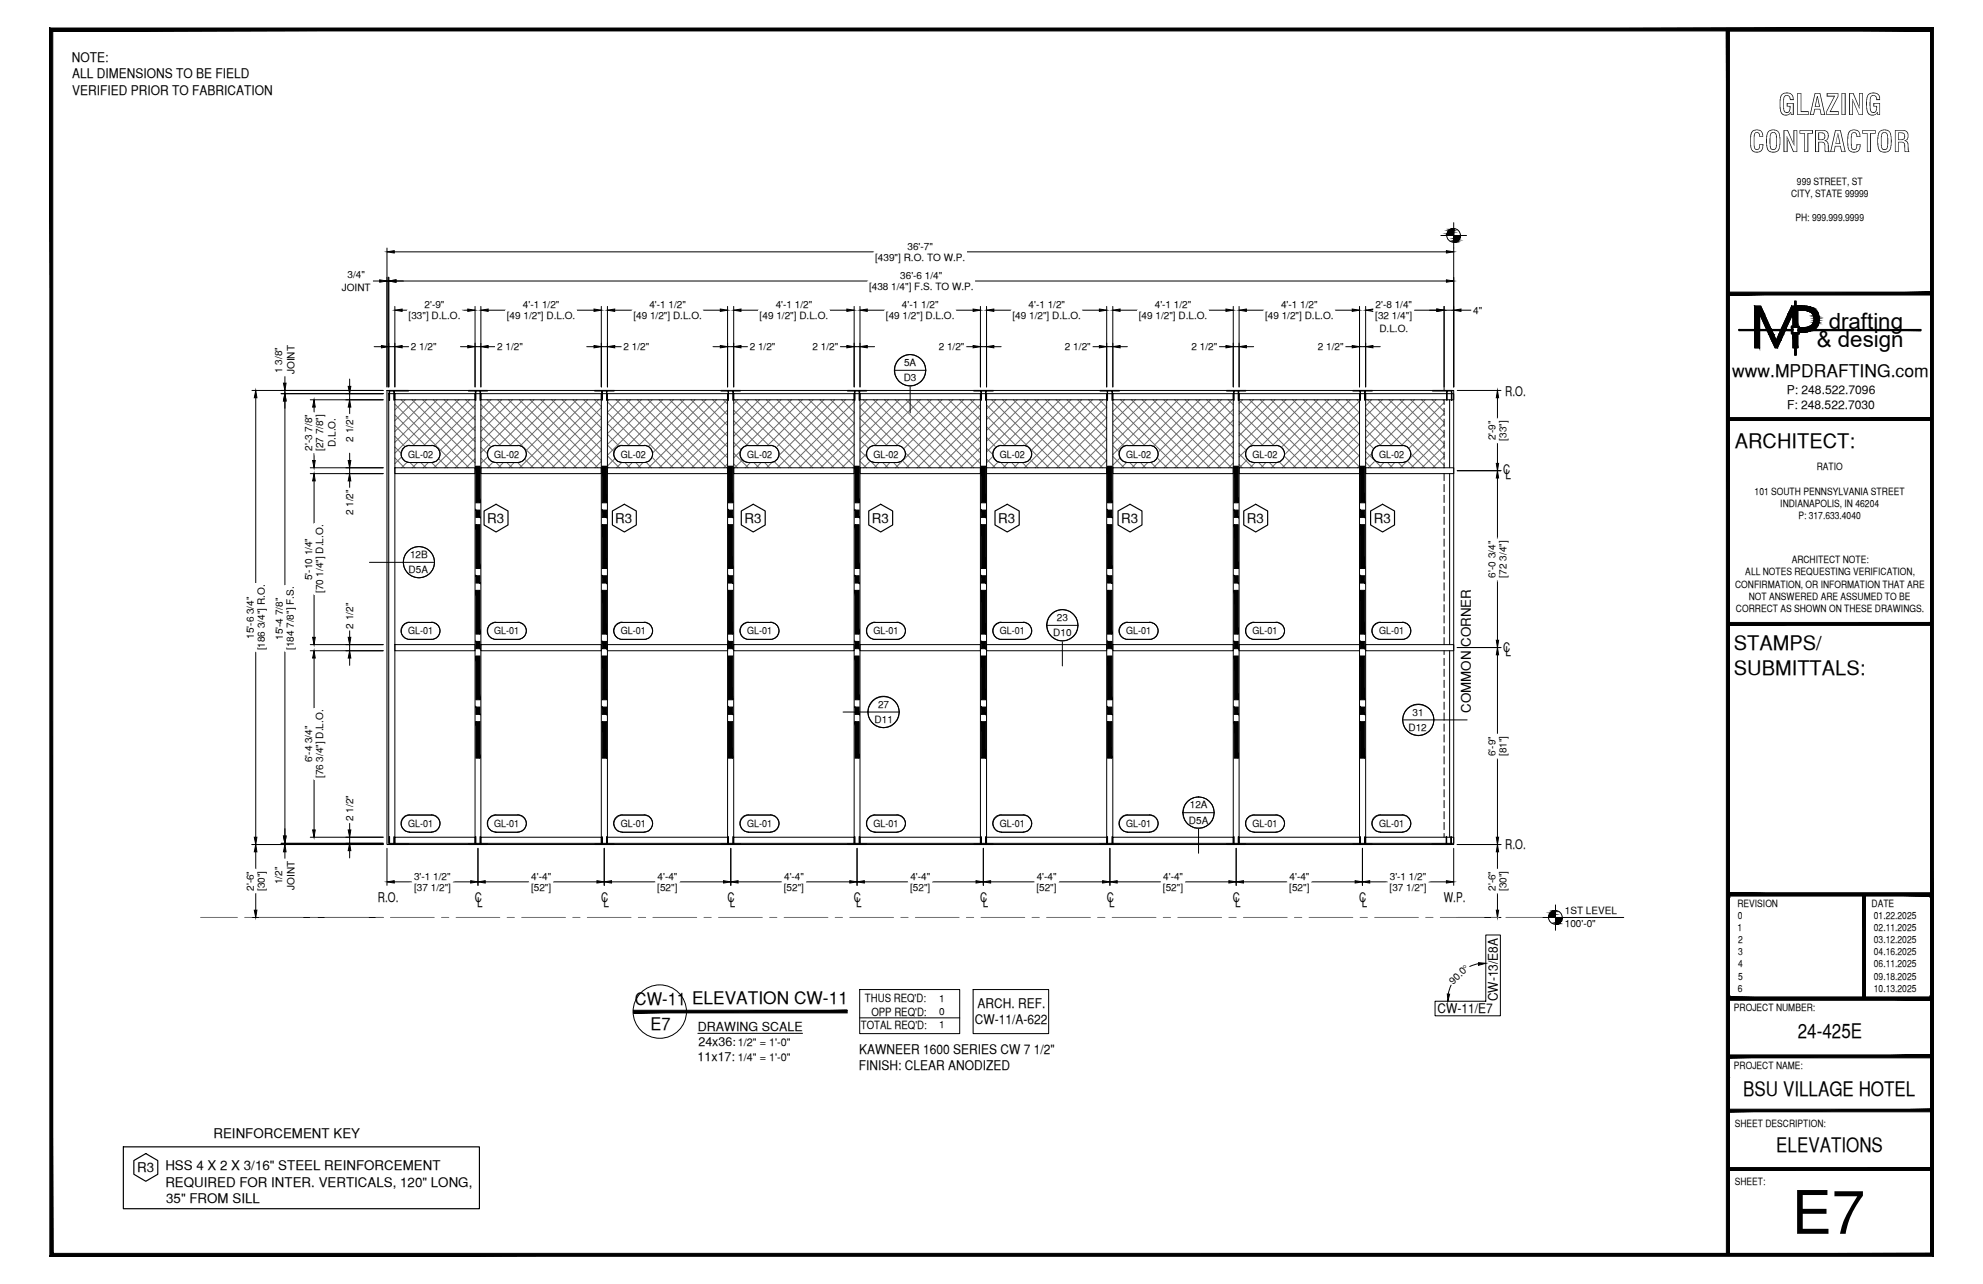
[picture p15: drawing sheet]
<svg xmlns="http://www.w3.org/2000/svg" width="432mm" height="279mm" viewBox="0 0 432 279" stroke-linecap="round" stroke-linejoin="round" font-family="sans-serif">
<defs><g id="words">
<text font-size="13.1" x="390.1" y="268.5">E7</text>
<g font-size="6.3">
<text x="387.2" y="25">GLAZING</text>
<text x="380.8" y="33.1">CONTRACTOR</text>
</g>
<g font-size="4.9">
<text x="398.2" y="71.5">drafting</text>
<text x="395.6" y="75.5">&amp; design</text>
</g>
<g font-size="4.4">
<text x="377.8" y="97.5">ARCHITECT:</text>
<text x="377.6" y="141.5">STAMPS/</text>
<text x="377.6" y="146.9">SUBMITTALS:</text>
<text x="391.5" y="225.8">24-425E</text>
<text x="379.6" y="238.5">BSU VILLAGE HOTEL</text>
<text x="386.8" y="250.7">ELEVATIONS</text>
</g>
<g font-size="3.8">
<text x="377.2" y="82">www.MPDRAFTING.com</text>
<text x="138.2" y="218.8">CW-11 ELEVATION CW-11</text>
<text x="141.7" y="224">E7</text>
</g>
<g font-size="2.9">
<text x="15.6" y="13.5">NOTE:</text>
<text x="15.7" y="17">ALL DIMENSIONS TO BE FIELD</text>
<text x="15.7" y="20.6">VERIFIED PRIOR TO FABRICATION</text>
<text x="327.8" y="86.1">R.O.</text>
<text x="327.3" y="103.3">C</text>
<text x="327.9" y="104.3">L</text>
<text x="106.1" y="113.7">R3</text>
<text x="134" y="113.7">R3</text>
<text x="162.1" y="113.7">R3</text>
<text x="189.9" y="113.7">R3</text>
<text x="217.4" y="113.7">R3</text>
<text x="244.2" y="113.7">R3</text>
<text x="271.5" y="113.7">R3</text>
<text x="299.1" y="113.7">R3</text>
<text x="327.3" y="141.8">C</text>
<text x="327.9" y="142.7">L</text>
<text x="320.3" y="155.1" transform="rotate(-90 320.3 155.1)">COMMON CORNER</text>
<text x="327.8" y="184.7">R.O.</text>
<text x="82.3" y="196.3">R.O.</text>
<text x="103.4" y="196.3">C</text>
<text x="103.9" y="197.4">L</text>
<text x="130.9" y="196.3">C</text>
<text x="131.4" y="197.4">L</text>
<text x="158.4" y="196.3">C</text>
<text x="158.9" y="197.4">L</text>
<text x="185.9" y="196.3">C</text>
<text x="186.4" y="197.4">L</text>
<text x="213.4" y="196.3">C</text>
<text x="214" y="197.4">L</text>
<text x="241" y="196.3">C</text>
<text x="241.5" y="197.4">L</text>
<text x="268.5" y="196.3">C</text>
<text x="269" y="197.4">L</text>
<text x="296" y="196.3">C</text>
<text x="296.5" y="197.4">L</text>
<text x="314.4" y="196.3">W.P.</text>
<text x="212.9" y="219.3">ARCH. REF.</text>
<text x="313" y="220.5">CW-11/E7</text>
<text x="326.1" y="217.9" transform="rotate(-90 326.1 217.9)">CW-13/E8A</text>
<text x="212.3" y="222.9">CW-11/A-622</text>
<text x="187" y="232.9">FINISH: CLEAR ANODIZED</text>
<text x="187.1" y="229.4">KAWNEER 1600 SERIES CW 7 1/2&quot;</text>
<text x="46.5" y="247.6">REINFORCEMENT KEY</text>
<text x="29.8" y="255.1">R3</text>
<text x="36" y="254.7">HSS 4 X 2 X 3/16&quot; STEEL REINFORCEMENT</text>
<text x="36" y="258.3">REQUIRED FOR INTER. VERTICALS, 120&quot; LONG,</text>
<text x="36.2" y="261.8">35&quot; FROM SILL</text>
</g>
<g font-size="2.7">
<text x="152" y="224.3">DRAWING SCALE</text>
<text x="152.1" y="227.6">24x36:</text>
<text x="151.9" y="230.9">11x17:</text>
</g>
<g font-size="2.6">
<text x="389.1" y="85.8">P: 248.522.7096</text>
<text x="389.1" y="89">F: 248.522.7030</text>
</g>
<g font-size="2.5">
<text x="188.3" y="218.1">THUS REQ'D:</text>
<text x="189.7" y="221">OPP REQ'D:</text>
<text x="187.5" y="223.9">TOTAL REQ'D:</text>
</g>
<g font-size="2.4">
<text x="160.7" y="227.7">1/2&quot; = 1'-0&quot;</text>
<text x="160.7" y="230.9">1/4&quot; = 1'-0&quot;</text>
</g>
<g font-size="2.2">
<text x="391.3" y="40.2">999 STREET, ST</text>
<text x="390" y="42.9">CITY, STATE 99999</text>
<text x="391" y="48.2">PH: 999.999.9999</text>
<text x="190.6" y="56.8">[439&quot;] R.O. TO W.P.</text>
<text x="197.6" y="54.4">36'-7&quot;</text>
<text x="74.4" y="63.2">JOINT</text>
<text x="75.7" y="60.6">3/4&quot;</text>
<text x="189.2" y="63.1">[438 1/4&quot;] F.S. TO W.P.</text>
<text x="196" y="60.7">36'-6 1/4&quot;</text>
<text x="89" y="69.5">[33&quot;] D.L.O.</text>
<text x="92.5" y="67.1">2'-9&quot;</text>
<text x="110.4" y="69.5">[49 1/2&quot;] D.L.O.</text>
<text x="113.9" y="67.1">4'-1 1/2&quot;</text>
<text x="137.9" y="69.5">[49 1/2&quot;] D.L.O.</text>
<text x="141.4" y="67.1">4'-1 1/2&quot;</text>
<text x="165.4" y="69.5">[49 1/2&quot;] D.L.O.</text>
<text x="168.9" y="67.1">4'-1 1/2&quot;</text>
<text x="192.9" y="69.5">[49 1/2&quot;] D.L.O.</text>
<text x="196.4" y="67.1">4'-1 1/2&quot;</text>
<text x="220.5" y="69.5">[49 1/2&quot;] D.L.O.</text>
<text x="224" y="67.1">4'-1 1/2&quot;</text>
<text x="248" y="69.5">[49 1/2&quot;] D.L.O.</text>
<text x="251.5" y="67.1">4'-1 1/2&quot;</text>
<text x="275.5" y="69.5">[49 1/2&quot;] D.L.O.</text>
<text x="279" y="67.1">4'-1 1/2&quot;</text>
<text x="299.5" y="69.5">[32 1/4&quot;]</text>
<text x="299.5" y="67.1">2'-8 1/4&quot;</text>
<text x="320.8" y="68.3">4&quot;</text>
<text x="89.5" y="76.2">2 1/2&quot;</text>
<text x="108.3" y="76.2">2 1/2&quot;</text>
<text x="135.8" y="76.2">2 1/2&quot;</text>
<text x="163.3" y="76.2">2 1/2&quot;</text>
<text x="176.9" y="76.2">2 1/2&quot;</text>
<text x="204.4" y="76.2">2 1/2&quot;</text>
<text x="231.9" y="76.2">2 1/2&quot;</text>
<text x="259.5" y="76.2">2 1/2&quot;</text>
<text x="287" y="76.2">2 1/2&quot;</text>
<text x="300.4" y="72.1">D.L.O.</text>
<text x="61.5" y="81.2" transform="rotate(-90 61.5 81.2)">1 3/8&quot;</text>
<text x="64.1" y="81.4" transform="rotate(-90 64.1 81.4)">JOINT</text>
<text x="196.8" y="82.9">D3</text>
<text x="196.8" y="79.6">5A</text>
<text x="325.6" y="95.8" transform="rotate(-90 325.6 95.8)">2'-9&quot;</text>
<text x="328" y="95.9" transform="rotate(-90 328 95.9)">[33&quot;]</text>
<text x="67.9" y="98.1" transform="rotate(-90 67.9 98.1)">2'-3 7/8&quot;</text>
<text x="70.4" y="98.2" transform="rotate(-90 70.4 98.2)">[27 7/8&quot;]</text>
<text x="73" y="97.3" transform="rotate(-90 73 97.3)">D.L.O.</text>
<text x="76.9" y="96.1" transform="rotate(-90 76.9 96.1)">2 1/2&quot;</text>
<text x="88.9" y="99.6">GL-02</text>
<text x="107.6" y="99.6">GL-02</text>
<text x="135.2" y="99.6">GL-02</text>
<text x="162.7" y="99.6">GL-02</text>
<text x="190.2" y="99.6">GL-02</text>
<text x="217.7" y="99.6">GL-02</text>
<text x="245.2" y="99.6">GL-02</text>
<text x="272.7" y="99.6">GL-02</text>
<text x="300.3" y="99.6">GL-02</text>
<text x="382.1" y="107.6">101 SOUTH PENNSYLVANIA STREET</text>
<text x="395.6" y="102.3">RATIO</text>
<text x="76.9" y="112.1" transform="rotate(-90 76.9 112.1)">2 1/2&quot;</text>
<text x="387.7" y="110.3">INDIANAPOLIS, IN 46204</text>
<text x="391.6" y="113">P: 317.633.4040</text>
<text x="89" y="124.7">D5A</text>
<text x="89.3" y="121.4">12B</text>
<text x="325.6" y="125.7" transform="rotate(-90 325.6 125.7)">6'-0 3/4&quot;</text>
<text x="328" y="125.7" transform="rotate(-90 328 125.7)">[72 3/4&quot;]</text>
<text x="380" y="125.2">ALL NOTES REQUESTING VERIFICATION,</text>
<text x="390.1" y="122.6">ARCHITECT NOTE:</text>
<text x="67.9" y="126.2" transform="rotate(-90 67.9 126.2)">5'-10 1/4&quot;</text>
<text x="70.4" y="129.1" transform="rotate(-90 70.4 129.1)">[70 1/4&quot;] D.L.O.</text>
<text x="377.8" y="127.9">CONFIRMATION, OR INFORMATION THAT ARE</text>
<text x="380.8" y="130.6">NOT ANSWERED ARE ASSUMED TO BE</text>
<text x="76.9" y="136.8" transform="rotate(-90 76.9 136.8)">2 1/2&quot;</text>
<text x="230.1" y="135.1">23</text>
<text x="378" y="133.2">CORRECT AS SHOWN ON THESE DRAWINGS.</text>
<text x="55.2" y="139" transform="rotate(-90 55.2 139)">15'-6 3/4&quot;</text>
<text x="57.7" y="141.5" transform="rotate(-90 57.7 141.5)">[186 3/4&quot;] R.O.</text>
<text x="61.6" y="139.3" transform="rotate(-90 61.6 139.3)">15'-4 7/8&quot;</text>
<text x="64" y="141.5" transform="rotate(-90 64 141.5)">[184 7/8&quot;] F.S.</text>
<text x="88.9" y="138">GL-01</text>
<text x="107.6" y="138">GL-01</text>
<text x="135.2" y="138">GL-01</text>
<text x="162.7" y="138">GL-01</text>
<text x="190.2" y="138">GL-01</text>
<text x="217.7" y="138">GL-01</text>
<text x="229.4" y="138.4">D10</text>
<text x="245.2" y="138">GL-01</text>
<text x="272.7" y="138">GL-01</text>
<text x="300.3" y="138">GL-01</text>
<text x="191.2" y="154">27</text>
<text x="307.6" y="155.7">31</text>
<text x="190.4" y="157.4">D11</text>
<text x="306.7" y="159.1">D12</text>
<text x="67.9" y="165.9" transform="rotate(-90 67.9 165.9)">6'-4 3/4&quot;</text>
<text x="325.6" y="164.5" transform="rotate(-90 325.6 164.5)">6'-9&quot;</text>
<text x="328" y="164.5" transform="rotate(-90 328 164.5)">[81&quot;]</text>
<text x="70.4" y="169.4" transform="rotate(-90 70.4 169.4)">[76 3/4&quot;] D.L.O.</text>
<text x="76.9" y="178.7" transform="rotate(-90 76.9 178.7)">2 1/2&quot;</text>
<text x="258.9" y="179.2">D5A</text>
<text x="259.1" y="175.9">12A</text>
<text x="88.9" y="180">GL-01</text>
<text x="107.6" y="180">GL-01</text>
<text x="135.2" y="180">GL-01</text>
<text x="162.7" y="180">GL-01</text>
<text x="190.2" y="180">GL-01</text>
<text x="217.7" y="180">GL-01</text>
<text x="245.2" y="180">GL-01</text>
<text x="272.7" y="180">GL-01</text>
<text x="300.3" y="180">GL-01</text>
<text x="90.2" y="191.5">3'-1 1/2&quot;</text>
<text x="115.7" y="191.5">4'-4&quot;</text>
<text x="143.2" y="191.5">4'-4&quot;</text>
<text x="170.8" y="191.5">4'-4&quot;</text>
<text x="198.2" y="191.5">4'-4&quot;</text>
<text x="225.7" y="191.5">4'-4&quot;</text>
<text x="253.3" y="191.5">4'-4&quot;</text>
<text x="280.8" y="191.5">4'-4&quot;</text>
<text x="302.6" y="191.5">3'-1 1/2&quot;</text>
<text x="55.2" y="193.9" transform="rotate(-90 55.2 193.9)">2'-6&quot;</text>
<text x="57.7" y="193.9" transform="rotate(-90 57.7 193.9)">[30&quot;]</text>
<text x="61.5" y="192.4" transform="rotate(-90 61.5 192.4)">1/2&quot;</text>
<text x="64.1" y="193.6" transform="rotate(-90 64.1 193.6)">JOINT</text>
<text x="90.2" y="193.9">[37 1/2&quot;]</text>
<text x="115.6" y="193.9">[52&quot;]</text>
<text x="143.1" y="193.9">[52&quot;]</text>
<text x="170.7" y="193.9">[52&quot;]</text>
<text x="198.2" y="193.9">[52&quot;]</text>
<text x="225.7" y="193.9">[52&quot;]</text>
<text x="253.2" y="193.9">[52&quot;]</text>
<text x="280.7" y="193.9">[52&quot;]</text>
<text x="302.6" y="193.9">[37 1/2&quot;]</text>
<text x="325.6" y="193.9" transform="rotate(-90 325.6 193.9)">2'-6&quot;</text>
<text x="328" y="193.9" transform="rotate(-90 328 193.9)">[30&quot;]</text>
<text x="378.3" y="197.3">REVISION</text>
<text x="407.5" y="197.3">DATE</text>
<text x="340.7" y="198.9">1ST LEVEL</text>
<text x="340.7" y="201.6">100'-0&quot;</text>
<text x="378.3" y="202.6">1</text>
<text x="378.4" y="200">0</text>
<text x="408" y="200">01.22.2025</text>
<text x="408" y="202.6">02.11.2025</text>
<text x="378.5" y="205.2">2</text>
<text x="378.5" y="207.9">3</text>
<text x="408" y="205.2">03.12.2025</text>
<text x="408" y="207.9">04.16.2025</text>
<text x="316.4" y="214.4" transform="rotate(-44 316.4 214.4)">90.0°</text>
<text x="378.4" y="215.8">6</text>
<text x="378.5" y="210.5">4</text>
<text x="378.5" y="213.2">5</text>
<text x="408" y="210.5">06.11.2025</text>
<text x="408" y="213.2">09.18.2025</text>
<text x="408" y="215.8">10.13.2025</text>
<text x="204.5" y="218.1">1</text>
<text x="204.5" y="220.9">0</text>
<text x="377.6" y="219.9">PROJECT NUMBER:</text>
<text x="204.5" y="223.7">1</text>
<text x="377.6" y="232.5">PROJECT NAME:</text>
<text x="377.8" y="245.2">SHEET DESCRIPTION:</text>
<text x="377.8" y="257.9">SHEET:</text>
</g>
</g></defs>
<!-- layer: LIGHT_1 -->
<g fill="none" stroke="#6c6c6c" stroke-width=".22">
<path d="M86 99.6l2.1 2.2M86 97.3l2.5 2.5M86 94.9l2.2 2.3M86 92.6l4.9 4.9M86 90.3l7.2 7.2M86 87.9l13.8 13.9M87.4 87l14.7 14.8M88.2 87l-2.2 2.2M88.3 97.2l.2 .3M88.5 98.4l-2.5 2.5M89.7 87l13.7 13.7M90.5 87l-4.5 4.6"/>
<path d="M92.1 87l11.3 11.4M92.8 87l-6.8 6.9M94.4 87l9 9.1M94.5 97l-.5 .5M94.7 99.1l2.8 2.7M95.2 87l-9.2 9.3M96.7 87l6.7 6.7M97.5 87l-11.5 11.6M99.1 87l4.3 4.4M99.9 87l-10.6 10.5M101.4 87l2 2M102.2 87l-10.5 10.5"/>
<path d="M103.4 90.5l-8.7 8.7M103.4 88.1l-8.8 8.9M103.4 92.8l-8.9 9M103.4 95.2l-6.6 6.6M103.4 97.5l-4.3 4.3M103.4 99.8l-1.9 2M104.7 97.3l2.6 2.6M104.7 92.7l4.9 4.8M104.7 90.4l7.3 7.1M104.7 99.7l2.1 2.1M104.7 95.1l2.6 2.4M104.7 88l13.8 13.8"/>
<path d="M106.1 87l14.7 14.8M106.9 87l-2.2 2.2M107.3 98.4l-2.6 2.4M108.4 87l14.8 14.8M109.2 87l-4.5 4.5M110.7 87l14.8 14.8M111.6 87l-6.9 6.9M113.1 87l14.7 14.8M113.2 97l-.5 .5M113.5 99.1l2.6 2.7M113.9 87l-9.2 9.2M115.4 87l14.8 14.8"/>
<path d="M116.3 87l-11.6 11.5M117.8 87l13.1 13.2M118.6 87l-10.5 10.5M120.1 87l10.8 10.9M120.9 87l-10.5 10.5M122.4 87l8.5 8.5M123.3 87l-10 10M124.8 87l6.1 6.2M125.6 87l-12.1 12.1M127.1 87l3.8 3.8M128 87l-14.8 14.8M129.5 87l1.4 1.5"/>
<path d="M130.3 87l-14.8 14.8M130.9 88.7l-13 13.1M130.9 91.1l-10.7 10.7M130.9 93.3l-8.3 8.5M130.9 95.7l-6 6.1M130.9 98l-3.7 3.8M132.3 96.8l2.4 2.5M132.3 92.1l5.4 5.4M132.3 89.8l7.7 7.7M132.3 99.2l2.6 2.6M132.3 94.5l2.5 2.6M132.3 87.4l14.3 14.4"/>
<path d="M132.6 87l-.3 .4M134.2 87l14.7 14.8M134.7 98.9l-2.4 2.5M134.9 97.1l.4 .4M134.9 87l-2.6 2.7M136.5 87l14.8 14.8M137.3 87l-5 5.1M138.8 87l14.7 14.8M139.6 87l-7.3 7.4M141 98.6l3.2 3.2M141.2 87l14.7 14.8M142 87l-9.7 9.7"/>
<path d="M143.5 87l14.7 14.8M144.3 87l-12 12.1M145.9 87l12.5 12.6M146.6 87l-10.5 10.5M148.1 87l10.3 10.3M149 87l-10.6 10.5M150.5 87l7.9 7.9M151.3 87l-10.5 10.5M152.8 87l5.6 5.6M153.7 87l-12.7 12.6M155.2 87l3.2 3.3M156 87l-14.8 14.8"/>
<path d="M157.5 87l.9 .9M158.3 87l-14.7 14.8M158.4 89.2l-12.5 12.6M158.4 91.6l-10.1 10.2M158.4 93.9l-7.8 7.9M158.4 96.3l-5.5 5.5M158.4 98.6l-3.1 3.2M159.8 96.3l2.4 2.4M159.8 93.9l3.6 3.6M159.8 91.6l5.9 5.9M159.8 89.3l8.3 8.2M159.8 98.6l3.1 3.2"/>
<path d="M159.9 87l14.7 14.8M160.7 87l-.9 .9M161.4 98l-1.6 1.6M162.2 87l14.8 14.8M162.2 97.2l-.8 .8M162.2 99.4l-.5 .6M163 87l-3.2 3.2M164.5 87l14.8 14.8M165.4 87l-5.6 5.6M166.9 87l14.7 14.8M167.7 87l-7.9 7.9M168.5 98l1.1 1.1"/>
<path d="M169.2 87l14.8 14.8M169.6 99.1l2.7 2.7M170.1 87l-10.3 10.3M171.6 87l14.4 14.4M172.3 87l-10 10.1M173.9 87l12.1 12.1M174.7 87l-10.6 10.5M176.2 87l9.8 9.8-5 5M177 87l-10.5 10.5M178.6 87l7.4 7.4M179.4 87l-10.9 10.9M180.9 87l5.1 5.1"/>
<path d="M181.7 87l-14.8 14.8M183.3 87l2.7 2.7M184.1 87l-14.8 14.8M185.6 87l.4 .4M186 87.4l-14.4 14.4M186 89.8l-12 12M186 92.1l-9.7 9.7M186 94.5l-7.3 7.3M186 99.1l-2.7 2.7M187.3 95.8l2.5 2.4M187.3 93.4l4.2 4.1M187.3 91.1l6.5 6.4"/>
<path d="M187.3 88.7l9.8 9.9M187.3 98l1.7 1.7M188 87l14.7 14.8M188.7 87l-1.4 1.5M189 99.8l2 2M189.8 97.7l-2.5 2.4M190.2 87l14.8 14.8M191.1 87l-3.8 3.8M192.6 87l14.8 14.8M193.4 87l-6.1 6.2M194.9 87l14.8 14.8M195.8 87l-8.5 8.5"/>
<path d="M196.1 99.8l1.9 2M197.2 98.6l3.1 3.2M197.3 87l14.7 14.8M198.1 87l-10.8 10.8M199.6 87l13.9 13.9M200.4 87l-10.5 10.5M202 87l11.5 11.6M202.8 87l-10.6 10.5M204.3 87l9.2 9.2M205.1 87l-10.5 10.5M206.6 87l6.9 6.9M207.5 87l-11.4 11.4"/>
<path d="M209 87l4.5 4.5M209.8 87l-14.8 14.8M211.3 87l2.2 2.2M212.2 87l-14.8 14.8M213.5 88l-13.8 13.8M213.5 90.4l-11.4 11.4M213.5 92.6l-9.1 9.2M213.5 95l-6.7 6.8M213.5 97.3l-4.5 4.5M213.5 99.7l-2.1 2.1M214.8 97.5l4.3 4.3M214.8 92.8l4.7 4.7"/>
<path d="M214.8 90.5l7.1 7M214.8 99.9l1.9 1.9M214.8 95.2l2.1 2.1M214.8 88.1l9.2 9.2M216 87l14.8 14.8M216.8 87l-2 2M217 97.3l.3 .4M217.3 98.2l-2.5 2.5M218.3 87l14.8 14.8M219.1 87l-4.3 4.3M220.7 87l14.7 14.8M221.5 87l-6.7 6.7"/>
<path d="M223 87l14.7 14.8M223.6 99.3l2.5 2.5M223.8 87l-9 9M224.2 97.6h.1M224.3 97.6l4.1 4.2M224.5 98l-.9 .9M225.4 87l14.7 14.8M226.1 87l-11.3 11.4M227.7 87l13.3 13.3M228.5 87l-10.6 10.5M230 87l11 11M230.8 87l-10.5 10.5"/>
<path d="M232.3 87l8.7 8.6M233.2 87l-10.6 10.5M234.7 87l6.3 6.3M235.5 87l-11 11M237 87l4 4M237.9 87l-14.8 14.8M239.4 87l1.6 1.6M240.2 87l-14.8 14.8M241 88.5l-13.2 13.3M241 90.9l-10.9 10.9M241 93.2l-8.5 8.6M241 95.6l-6.2 6.2"/>
<path d="M241 97.9l-3.9 3.9M242.3 97l2.5 2.4M242.3 92.3l5.3 5.2M242.3 90l7.6 7.5M242.3 99.3l2.5 2.5M242.3 94.6l2.5 2.5M242.3 87.6l14.2 14.2M242.5 87l-.2 .2M243.9 99.6l-1.6 1.6M244 87l14.8 14.8M244.8 98.7l-.8 .9M244.8 97.2l.4 .3"/>
<path d="M244.9 87l-2.6 2.5M246.4 87l14.8 14.8M247.2 87l-4.9 4.9M248.7 87l14.8 14.8M249.6 87l-7.3 7.2M251.1 98.7l3 3.1M251.1 87l14.7 14.8M251.1 97.2l-.4 .3M251.9 87l-9.6 9.6M253.4 87l14.8 14.8M254.2 87l-11.9 11.9M255.8 87l12.7 12.8"/>
<path d="M256.5 87l-10.5 10.5M258.1 87l10.4 10.5M258.9 87l-10.6 10.5M260.4 87l8.1 8.1M261.2 87l-10.1 10.1M262.8 87l5.7 5.8M263.6 87l-12.5 12.5M265.1 87l3.4 3.4M265.9 87l-14.8 14.8M267.5 87l1 1.1M268.2 87l-14.7 14.8M268.5 89.1l-12.7 12.7"/>
<path d="M268.5 91.4l-10.3 10.4M268.5 93.8l-8 8M268.5 96.1l-5.7 5.7M268.5 98.4l-3.3 3.4M269.8 94.1l3.5 3.4M269.8 91.8l5.9 5.7M269.8 89.4l8.2 8.1M269.8 98.7l3.1 3.1M269.8 96.5l1.6 1.5M269.8 87.1l14.7 14.7M270.6 87l-.8 .8M271.5 98l.9 .9"/>
<path d="M271.6 97.7l-1.8 1.7M271.8 97.5l-.1 .2M272.1 87l14.8 14.8M272.4 99.3l-2.5 2.5M272.9 87l-3.1 3.1M274.4 87l14.8 14.8M275.3 87l-5.5 5.5M276.8 87l14.7 14.8M277.6 87l-7.8 7.8M278.6 98.2l1.1 1M279 97.3l-.4 .4M279.1 87l14.8 14.8"/>
<path d="M279.7 99l-2.8 2.8M279.7 99.3l2.5 2.5M280 87l-10.2 10.1M281.5 87l14.5 14.6M282.3 87l-10.3 10.3M283.8 87l12.2 12.3M284.6 87l-10.5 10.5M286.1 87l9.9 9.9M287 87l-10.6 10.5M288.5 87l7.5 7.6M289.3 87l-10.3 10.3M290.8 87l5.2 5.2"/>
<path d="M291.7 87l-12 11.9M293.2 87l2.8 2.9M294 87l-14.8 14.8M295.5 87l.5 .6M296 87.3l-14.4 14.5M296 89.7l-12.1 12.1M296 91.9l-9.7 9.9M296 94.3l-7.4 7.5M296 96.6l-5.1 5.2M296 99l-2.8 2.8M297.4 95.9l2.4 2.5M297.4 93.5l4 4"/>
<path d="M297.4 91.2l6.3 6.3M297.4 88.8l8.7 8.7M297.4 98.2l3.5 3.6M297.8 87l14.8 14.8M298.6 87l-1.2 1.3M298.8 98.6l-1.4 1.4M299.8 99.8l-.3 .4M300.2 87l14.3 14.3M301 87l-3.6 3.6M302.5 87l12 11.9M303.3 87l-5.9 6M304.9 87l9.6 9.6"/>
<path d="M305.7 87l-8.3 8.3M306.1 99.9l1.8 1.9M306.1 97.7l4.2 4.1M306.9 99.8l-.5 .5M307.2 87l7.3 7.2M308 87l-10.6 10.7M309.6 87l4.9 4.9M310.3 87l-11.5 11.6M311.8 87l2.7 2.5M312.7 87l-10.6 10.5M314.2 87l.3 .2M314.5 87.6l-10 9.9"/>
<path d="M314.5 90l-8.4 8.2M314.5 92.3l-7.5 7.5M314.5 94.6l-7.2 7.2M314.5 97l-4.9 4.8M314.5 99.3l-2.5 2.5M88.6 100.6l-1.2 1.2M88.7 100l1.7 1.8M89.2 100l-.5 .5M91.1 100l1.7 1.8M91.5 100l-1.7 1.8M93.4 100l1.7 1.8M93.9 100l-1.8 1.8"/>
<path d="M107.4 100.5l-1.2 1.3M107.4 100l1.8 1.8M107.9 100l-.5 .5M109.7 100l1.8 1.8M110.2 100l-1.7 1.8M112.1 100l1.7 1.8M112.6 100l-1.7 1.8M130.9 100.4l-1.4 1.4M132.3 101.5l.2 .3M135.4 100l1.8 1.8M136 100l-1.8 1.8M137.8 100l1.7 1.8"/>
<path d="M138.3 100l-1.7 1.8M140.1 100l1.8 1.8M140.7 100l-1.8 1.8M158.4 100.9l-.8 .9M159.8 101l.8 .8M161.7 100.1l-1.7 1.7M163.5 100l1.8 1.8M164 100l-1.7 1.8M165.9 100l1.7 1.8M166.4 100l-1.7 1.8M168.2 100l1.7 1.8M186 101.5l-.3 .3"/>
<path d="M187.3 100.4l1.4 1.4M189.5 100.3l-1.5 1.5M189.8 100l-.3 .3M191.6 100l1.8 1.8M192.1 100l-1.7 1.8M193.9 100l1.7 1.8M194.4 100l-1.7 1.8M217.8 100l-1.7 1.8M219.6 100l1.8 1.8M220.2 100l-1.8 1.8M222 100l1.7 1.8M222.5 100l-1.7 1.8"/>
<path d="M241 100.2l-1.5 1.6M242.3 101.7l.1 .1M245.4 100l1.7 1.8M245.9 100l-1.7 1.8M247.7 100l1.7 1.8M248.2 100l-1.7 1.8M250.1 100l1.7 1.8M250.6 100l-1.8 1.8M268.5 100.8l-1 1M269.8 101.1l.7 .7M273.4 100l1.8 1.8M273.9 100l-1.7 1.8"/>
<path d="M275.8 100l1.7 1.8M276.3 100l-1.7 1.8M278.1 100l.5 .5M278.6 100.5l1.2 1.3M296 101.3l-.4 .5M297.4 100.6l1.2 1.2M299.5 100.3l-1.6 1.5M301.5 100l1.7 1.8M302 100l-1.7 1.8M303.8 100l1.8 1.8M304.4 100l-1.8 1.8M306.3 100.4l-1.4 1.4"/>
<path d="M314.5 101.7l-.2 .1"/>
</g>
<!-- layer: COMPONENTS -->
<g fill="none" stroke="#000" stroke-width=".22">
<path d="M84.6 85.7h1.4v97.8h-1.4zM86 85.7h17.4v1.3h-17.4zM103.4 85.7h1.3v97.8h-1.3zM104.7 85.7h26.2v1.3h-26.2zM130.9 85.7h1.4v97.8h-1.4zM132.3 85.7h26.1v1.3h-26.1zM158.4 85.7h1.4v97.8h-1.4zM159.8 85.7h26.2v1.3h-26.2zM186 85.7h1.3v97.8h-1.3zM187.3 85.7h26.2v1.3h-26.2zM213.5 85.7h1.3v97.8h-1.3zM214.8 85.7h26.2v1.3h-26.2z"/>
<path d="M241 85.7h1.3v97.8h-1.3zM242.3 85.7h26.2v1.3h-26.2zM268.5 85.7h1.3v97.8h-1.3zM269.8 85.7h26.2v1.3h-26.2zM296 85.7h1.4v97.8h-1.4zM297.4 85.7h19.1v1.3h-19.1zM314.5 87v1M314.5 88.8v1.6M314.5 91.2v1.6M314.5 93.6v1.6M314.5 95.9v1.6M314.5 98.4v1.5"/>
<path d="M86 101.8h17.4v1.3h-17.4zM104.7 101.8h26.2v1.3h-26.2zM132.3 101.8h26.1v1.3h-26.1zM159.8 101.8h26.2v1.3h-26.2zM187.3 101.8h26.2v1.3h-26.2zM214.8 101.8h26.2v1.3h-26.2zM242.3 101.8h26.2v1.3h-26.2zM269.8 101.8h26.2v1.3h-26.2zM297.4 101.8h19.1v1.3h-19.1zM314.5 100.7v1.1M314.5 103.1v1.5M314.5 105.4v1.6"/>
<path d="M314.5 107.8v1.5M314.5 110.2v1.6M314.5 112.5v1.6M314.5 114.9v1.6M314.5 117.3v1.6M314.5 119.7v1.6M314.5 122v1.6M314.5 124.5v1.5M314.5 126.8v1.6M314.5 129.2v1.6M314.5 131.6v1.6M314.5 134v1.6"/>
<path d="M314.5 136.3v1.6M314.5 138.7v1.6M86 140.3h17.4v1.3h-17.4zM104.7 140.3h26.2v1.3h-26.2zM132.3 140.3h26.1v1.3h-26.1zM159.8 140.3h26.2v1.3h-26.2zM187.3 140.3h26.2v1.3h-26.2zM214.8 140.3h26.2v1.3h-26.2zM242.3 140.3h26.2v1.3h-26.2zM269.8 140.3h26.2v1.3h-26.2zM297.4 140.3h19.1v1.3h-19.1zM314.5 141.6v.8"/>
<path d="M314.5 143.3v1.5M314.5 145.6v1.6M314.5 148v1.6M314.5 150.4v1.6M314.5 152.8v1.6M314.5 155.1v1.6M314.5 157.5v1.6M314.5 159.9v1.6M314.5 162.3v1.6M314.5 164.7v1.5M314.5 167.1v1.6M314.5 169.4v1.6"/>
<path d="M314.5 171.8v1.6M314.5 174.2v1.6M314.5 176.6v1.6M314.5 178.9v1.6M86 182.2h17.4v1.3h-17.4zM104.7 182.2h26.2v1.3h-26.2zM132.3 182.2h26.1v1.3h-26.1zM159.8 182.2h26.2v1.3h-26.2zM187.3 182.2h26.2v1.3h-26.2zM214.8 182.2h26.2v1.3h-26.2zM242.3 182.2h26.2v1.3h-26.2zM269.8 182.2h26.2v1.3h-26.2z"/>
<path d="M297.4 182.2h19.1v1.3h-19.1zM314.5 181.4v.8"/>
</g>
<!-- layer: SYMBOLS -->
<g fill="none" stroke="#fff" stroke-width=".22">
<path d="M198.2 77.2l.9 .1M94 97h-5.1h5.4M112.8 97h-5.1h5.4M140.3 97h-5.1h5.4M167.8 97h-5.1h5.4M195.3 97h-5.1h5.4M222.8 97h-5.1h5.4M250.3 97h-5.1h5.4M277.9 97h-5.1h5.4M305.4 97h-5.1h5.4M88.9 100.6h5.4h-5.1h4.8M91.2 118.9l-.8 .2"/>
<path d="M107.7 100.6h5.4h-5.1h4.8M135.2 100.6h5.4h-5.1h4.8M162.7 100.6h5.4h-5.1h4.8M190.2 100.6h5.4h-5h4.7M217.7 100.6h5.4h-5h4.7M245.2 100.6h5.5h-5.1h4.7M272.8 100.6h5.4h-5.1h4.8M300.3 100.6h5.4h-5.1h4.8M88.9 139.1h5.4h-5.1h4.8M94 135.4h-5.1h5.4M107.7 139.1h5.4h-5.1h4.8M112.8 135.4h-5.1h5.4"/>
<path d="M135.2 139.1h5.4h-5.1h4.8M140.3 135.4h-5.1h5.4M162.7 139.1h5.4h-5.1h4.8M167.8 135.4h-5.1h5.4M190.2 139.1h5.4h-5h4.7M195.3 135.4h-5.1h5.4M217.7 139.1h5.4h-5h4.7M222.8 135.4h-5.1h5.4M231.3 132.7l.9 .1M245.2 139.1h5.5h-5.1h4.7M250.3 135.4h-5.1h5.4M272.8 139.1h5.4h-5.1h4.8"/>
<path d="M277.9 135.4h-5.1h5.4M300.3 139.1h5.4h-5.1h4.8M305.4 135.4h-5.1h5.4M192.4 151.6l.9 .1M308.9 153.3l-.9 .1M94 177.4h-5.1h5.4M112.8 177.4h-5.1h5.4M140.3 177.4h-5.1h5.4M167.8 177.4h-5.1h5.4M195.3 177.4h-5.1h5.4M222.8 177.4h-5.1h5.4M250.3 177.4h-5.1h5.4"/>
<path d="M261 173.4l.9 .1M277.9 177.4h-5.1h5.4M305.4 177.4h-5.1h5.4M88.9 181h5.4l-5.1 .1h4.8M107.7 181h5.4l-5.1 .1h4.8M135.2 181h5.4l-5.1 .1h4.8M162.7 181h5.4l-5.1 .1h4.8M190.2 181h5.4l-5 .1h4.7M217.7 181h5.4l-5 .1h4.7M245.2 181h5.5l-5.1 .1h4.7M272.8 181h5.4l-5.1 .1h4.8M300.3 181h5.4l-5.1 .1h4.8"/>
</g>
<g fill="#fff" stroke="#fff" stroke-width=".22">
<path d="M88.3 97.2l.6-.2h5.4zM88.3 97.2h6.6l-.6-.2zM88.3 97.2h6.6l-7.1 .4zM87.8 97.6h7.6l-.5-.4zM87.8 97.6h7.6l-7.9 .6zM87.5 98.2h8.2l-.3-.6zM87.5 98.2h8.2l-8.3 .6zM87.4 98.8h8.4l-.1-.6zM87.4 98.8h8.4l-8.4 .6zM87.4 99.4h8.3l.1-.6zM87.4 99.4h8.3l-7.9 .5zM87.8 99.9h7.6l.3-.5zM87.8 99.9h7.6l-7.1 .5zM88.3 100.4h6.6l.5-.5zM88.3 100.4h6.6l-6 .2zM88.9 100.6h5.4l.6-.2z"/>
<path d="M107.1 97.2l.6-.2h5.4zM107.1 97.2h6.6l-.6-.2zM106.6 97.6l.5-.4h6.6zM106.6 97.6h7.6l-.5-.4zM106.6 97.6h7.6l-8 .6zM106.2 98.2h8.3l-.3-.6zM106.2 98.2h8.3l-8.3 .6zM106.2 98.8h8.4l-.1-.6zM106.2 98.8h8.4l-8.4 .6zM106.2 99.4h8.3l.1-.6zM106.2 99.4h8.3l-7.9 .5zM106.6 99.9h7.6l.3-.5zM106.6 99.9h7.6l-7.1 .5zM107.1 100.4h6.6l.5-.5zM107.1 100.4h6.6l-6 .2zM107.7 100.6h5.4l.6-.2z"/>
<path d="M88.3 177.6l.6-.2h5.4zM88.3 177.6h6.6l-.6-.2zM88.3 177.6h6.6l-7.1 .5zM87.8 178.1h7.6l-.5-.5zM87.8 178.1h7.6l-7.9 .5zM87.5 178.6h8.2l-.3-.5zM87.5 178.6h8.2l-8.3 .6zM87.4 179.2h8.4l-.1-.6zM87.4 179.2h8.4l-8.4 .6zM87.4 179.8h8.3l.1-.6zM87.4 179.8h8.3l-7.9 .6zM87.8 180.4h7.6l.3-.6zM87.8 180.4h7.6l-7.1 .4zM88.3 180.8h6.6l.5-.4zM88.3 180.8h6.6l-6 .2zM88.9 181h5.4l.6-.2z"/>
<path d="M107.1 177.6l.6-.2h5.4zM107.1 177.6h6.6l-.6-.2zM106.6 178.1l.5-.5h6.6zM106.6 178.1h7.6l-.5-.5zM106.6 178.1h7.6l-8 .5zM106.2 178.6h8.3l-.3-.5zM106.2 178.6h8.3l-8.3 .6zM106.2 179.2h8.4l-.1-.6zM106.2 179.2h8.4l-8.4 .6zM106.2 179.8h8.3l.1-.6zM106.2 179.8h8.3l-7.9 .6zM106.6 180.4h7.6l.3-.6zM106.6 180.4h7.6l-7.1 .4zM107.1 180.8h6.6l.5-.4zM107.1 180.8h6.6l-6 .2zM107.7 181h5.4l.6-.2z"/>
<path d="M134.6 97.2l.6-.2h5.4zM134.6 97.2h6.6l-.6-.2zM134.1 97.6l.5-.4h6.6zM134.1 97.6h7.6l-.5-.4zM134.1 97.6h7.6l-7.9 .6zM133.8 98.2h8.2l-.3-.6zM133.8 98.2h8.2l-8.3 .6zM133.7 98.8h8.4l-.1-.6zM133.7 98.8h8.4l-8.3 .6zM133.8 99.4h8.2l.1-.6zM133.8 99.4h8.2l-7.9 .5zM134.1 99.9h7.6l.3-.5zM134.1 99.9h7.6l-7.1 .5zM134.6 100.4h6.6l.5-.5zM134.6 100.4h6.6l-6 .2zM135.2 100.6h5.4l.6-.2z"/>
<path d="M134.6 177.6l.6-.2h5.4zM134.6 177.6h6.6l-.6-.2zM134.1 178.1l.5-.5h6.6zM134.1 178.1h7.6l-.5-.5zM134.1 178.1h7.6l-7.9 .5zM133.8 178.6h8.2l-.3-.5zM133.8 178.6h8.2l-8.3 .6zM133.7 179.2h8.4l-.1-.6zM133.7 179.2h8.4l-8.3 .6zM133.8 179.8h8.2l.1-.6zM133.8 179.8h8.2l-7.9 .6zM134.1 180.4h7.6l.3-.6zM134.1 180.4h7.6l-7.1 .4zM134.6 180.8h6.6l.5-.4zM134.6 180.8h6.6l-6 .2zM135.2 181h5.4l.6-.2z"/>
<path d="M162.1 97.2l.6-.2h5.4zM162.1 97.2h6.6l-.6-.2zM161.6 97.6l.5-.4h6.6zM161.6 97.6h7.6l-.5-.4zM161.6 97.6h7.6l-7.9 .6zM161.3 98.2h8.2l-.3-.6zM161.3 98.2h8.2l-8.3 .6zM161.2 98.8h8.5l-.2-.6zM161.2 98.8h8.5l-8.4 .6zM161.3 99.4h8.2l.2-.6zM161.3 99.4h8.2l-7.9 .5zM161.6 99.9h7.6l.3-.5zM161.6 99.9h7.6l-7.1 .5zM162.1 100.4h6.6l.5-.5zM162.1 100.4h6.6l-6 .2zM162.7 100.6h5.4l.6-.2z"/>
<path d="M162.1 177.6l.6-.2h5.4zM162.1 177.6h6.6l-.6-.2zM161.6 178.1l.5-.5h6.6zM161.6 178.1h7.6l-.5-.5zM161.6 178.1h7.6l-7.9 .5zM161.3 178.6h8.2l-.3-.5zM161.3 178.6h8.2l-8.3 .6zM161.2 179.2h8.5l-.2-.6zM161.2 179.2h8.5l-8.4 .6zM161.3 179.8h8.2l.2-.6zM161.3 179.8h8.2l-7.9 .6zM161.6 180.4h7.6l.3-.6zM161.6 180.4h7.6l-7.1 .4zM162.1 180.8h6.6l.5-.4zM162.1 180.8h6.6l-6 .2zM162.7 181h5.4l.6-.2z"/>
<path d="M189.6 97.2l.6-.2h5.4zM189.6 97.2h6.6l-.6-.2zM189.1 97.6l.5-.4h6.6zM189.1 97.6h7.6l-.5-.4zM189.1 97.6h7.6l-7.9 .6zM188.8 98.2h8.2l-.3-.6zM188.8 98.2h8.2l-8.3 .6zM188.7 98.8h8.5l-.2-.6zM188.7 98.8h8.5l-8.4 .6zM188.8 99.4h8.2l.2-.6zM188.8 99.4h8.2l-7.9 .5zM189.1 99.9h7.6l.3-.5zM189.1 99.9h7.6l-7.1 .5zM189.6 100.4h6.6l.5-.5zM189.6 100.4h6.6l-6 .2zM190.2 100.6h5.4l.6-.2z"/>
<path d="M189.6 177.6l.6-.2h5.4zM189.6 177.6h6.6l-.6-.2zM189.1 178.1l.5-.5h6.6zM189.1 178.1h7.6l-.5-.5zM189.1 178.1h7.6l-7.9 .5zM188.8 178.6h8.2l-.3-.5zM188.8 178.6h8.2l-8.3 .6zM188.7 179.2h8.5l-.2-.6zM188.7 179.2h8.5l-8.4 .6zM188.8 179.8h8.2l.2-.6zM188.8 179.8h8.2l-7.9 .6zM189.1 180.4h7.6l.3-.6zM189.1 180.4h7.6l-7.1 .4zM189.6 180.8h6.6l.5-.4zM189.6 180.8h6.6l-6 .2zM190.2 181h5.4l.6-.2z"/>
<path d="M217.2 97.2l.5-.2h5.4zM217.2 97.2h6.6l-.7-.2zM216.7 97.6l.5-.4h6.6zM216.7 97.6h7.5l-.4-.4zM216.7 97.6h7.5l-7.9 .6zM216.3 98.2h8.2l-.3-.6zM216.3 98.2h8.2l-8.3 .6zM216.2 98.8h8.5l-.2-.6zM216.2 98.8h8.5l-8.4 .6zM216.3 99.4h8.2l.2-.6zM216.3 99.4h8.2l-7.8 .5zM216.7 99.9h7.5l.3-.5zM216.7 99.9h7.5l-7.1 .5zM217.1 100.4h6.7l.4-.5zM217.1 100.4h6.7l-6.1 .2zM217.7 100.6h5.4l.7-.2z"/>
<path d="M217.2 177.6l.5-.2h5.4zM217.2 177.6h6.6l-.7-.2zM216.7 178.1l.5-.5h6.6zM216.7 178.1h7.5l-.4-.5zM216.7 178.1h7.5l-7.9 .5zM216.3 178.6h8.2l-.3-.5zM216.3 178.6h8.2l-8.3 .6zM216.2 179.2h8.5l-.2-.6zM216.2 179.2h8.5l-8.4 .6zM216.3 179.8h8.2l.2-.6zM216.3 179.8h8.2l-7.8 .6zM216.7 180.4h7.5l.3-.6zM216.7 180.4h7.5l-7.1 .4zM217.1 180.8h6.7l.4-.4zM217.1 180.8h6.7l-6.1 .2zM217.7 181h5.4l.7-.2z"/>
<path d="M244.7 97.2l.5-.2h5.4zM244.7 97.2h6.6l-.7-.2zM244.2 97.6l.5-.4h6.6zM244.2 97.6h7.6l-.5-.4zM244.2 97.6h7.6l-8 .6zM243.8 98.2h8.3l-.3-.6zM243.8 98.2h8.3l-8.4 .6zM243.7 98.8h8.5l-.1-.6zM243.7 98.8h8.5l-8.4 .6zM243.8 99.4h8.3l.1-.6zM243.8 99.4h8.3l-7.9 .5zM244.2 99.9h7.6l.3-.5zM244.2 99.9h7.6l-7.1 .5zM244.7 100.4h6.6l.5-.5zM244.7 100.4h6.6l-6.1 .2zM245.2 100.6h5.5l.6-.2z"/>
<path d="M244.7 177.6l.5-.2h5.4zM244.7 177.6h6.6l-.7-.2zM244.2 178.1l.5-.5h6.6zM244.2 178.1h7.6l-.5-.5zM244.2 178.1h7.6l-8 .5zM243.8 178.6h8.3l-.3-.5zM243.8 178.6h8.3l-8.4 .6zM243.7 179.2h8.5l-.1-.6zM243.7 179.2h8.5l-8.4 .6zM243.8 179.8h8.3l.1-.6zM243.8 179.8h8.3l-7.9 .6zM244.2 180.4h7.6l.3-.6zM244.2 180.4h7.6l-7.1 .4zM244.7 180.8h6.6l.5-.4zM244.7 180.8h6.6l-6.1 .2zM245.2 181h5.5l.6-.2z"/>
<path d="M272.2 97.2l.6-.2h5.4zM272.2 97.2h6.6l-.6-.2zM271.7 97.6l.5-.4h6.6zM271.7 97.6h7.6l-.5-.4zM271.7 97.6h7.6l-8 .6zM271.3 98.2h8.3l-.3-.6zM271.3 98.2h8.3l-8.3 .6zM271.3 98.8h8.4l-.1-.6zM271.3 98.8h8.4l-8.4 .6zM271.3 99.4h8.3l.1-.6zM271.3 99.4h8.3l-7.9 .5zM271.7 99.9h7.6l.3-.5zM271.7 99.9h7.6l-7.1 .5zM272.2 100.4h6.6l.5-.5zM272.2 100.4h6.6l-6 .2zM272.8 100.6h5.4l.6-.2z"/>
<path d="M272.2 177.6l.6-.2h5.4zM272.2 177.6h6.6l-.6-.2zM271.7 178.1l.5-.5h6.6zM271.7 178.1h7.6l-.5-.5zM271.7 178.1h7.6l-8 .5zM271.3 178.6h8.3l-.3-.5zM271.3 178.6h8.3l-8.3 .6zM271.3 179.2h8.4l-.1-.6zM271.3 179.2h8.4l-8.4 .6zM271.3 179.8h8.3l.1-.6zM271.3 179.8h8.3l-7.9 .6zM271.7 180.4h7.6l.3-.6zM271.7 180.4h7.6l-7.1 .4zM272.2 180.8h6.6l.5-.4zM272.2 180.8h6.6l-6 .2zM272.8 181h5.4l.6-.2z"/>
<path d="M299.7 97.2l.6-.2h5.4zM299.7 97.2h6.6l-.6-.2zM299.2 97.6l.5-.4h6.6zM299.2 97.6h7.6l-.5-.4zM299.2 97.6h7.6l-7.9 .6zM298.9 98.2h8.2l-.3-.6zM298.9 98.2h8.2l-8.3 .6zM298.8 98.8h8.4l-.1-.6zM298.8 98.8h8.4l-8.3 .6zM298.9 99.4h8.2l.1-.6zM298.9 99.4h8.2l-7.9 .5zM299.2 99.9h7.6l.3-.5zM299.2 99.9h7.6l-7.1 .5zM299.7 100.4h6.6l.5-.5zM299.7 100.4h6.6l-6 .2zM300.3 100.6h5.4l.6-.2z"/>
<path d="M299.7 177.6l.6-.2h5.4zM299.7 177.6h6.6l-.6-.2zM299.2 178.1l.5-.5h6.6zM299.2 178.1h7.6l-.5-.5zM299.2 178.1h7.6l-7.9 .5zM298.9 178.6h8.2l-.3-.5zM298.9 178.6h8.2l-8.3 .6zM298.8 179.2h8.4l-.1-.6zM298.8 179.2h8.4l-8.3 .6zM298.9 179.8h8.2l.1-.6zM298.9 179.8h8.2l-7.9 .6zM299.2 180.4h7.6l.3-.6zM299.2 180.4h7.6l-7.1 .4zM299.7 180.8h6.6l.5-.4zM299.7 180.8h6.6l-6 .2zM300.3 181h5.4l.6-.2z"/>
<path d="M88.3 135.7l.6-.3h5.4zM88.3 135.7h6.6l-.6-.3zM87.8 136.1l.5-.4h6.6zM87.8 136.1h7.6l-.5-.4zM87.8 136.1h7.6l-7.9 .6zM87.5 136.7h8.2l-.3-.6zM87.5 136.7h8.2l-8.3 .6zM87.4 137.3h8.4l-.1-.6zM87.4 137.3h8.4l-8.4 .6zM87.4 137.9h8.3l.1-.6zM87.4 137.9h8.3l-7.9 .6zM87.8 138.5h7.6l.3-.6zM87.8 138.5h7.6l-7.1 .4zM88.3 138.9h6.6l.5-.4zM88.3 138.9h6.6l-6 .2zM88.9 139.1h5.4l.6-.2z"/>
<path d="M107.1 135.7l.6-.3h5.4zM107.1 135.7h6.6l-.6-.3zM106.6 136.1l.5-.4h6.6zM106.6 136.1h7.6l-.5-.4zM106.6 136.1h7.6l-8 .6zM106.2 136.7h8.3l-.3-.6zM106.2 136.7h8.3l-8.3 .6zM106.2 137.3h8.4l-.1-.6zM106.2 137.3h8.4l-8.4 .6zM106.2 137.9h8.3l.1-.6zM106.2 137.9h8.3l-7.9 .6zM106.6 138.5h7.6l.3-.6zM106.6 138.5h7.6l-7.1 .4zM107.1 138.9h6.6l.5-.4zM107.1 138.9h6.6l-6 .2zM107.7 139.1h5.4l.6-.2z"/>
<path d="M134.6 135.7l.6-.3h5.4zM134.6 135.7h6.6l-.6-.3zM134.1 136.1l.5-.4h6.6zM134.1 136.1h7.6l-.5-.4zM134.1 136.1h7.6l-7.9 .6zM133.8 136.7h8.2l-.3-.6zM133.8 136.7h8.2l-8.3 .6zM133.7 137.3h8.4l-.1-.6zM133.7 137.3h8.4l-8.3 .6zM133.8 137.9h8.2l.1-.6zM133.8 137.9h8.2l-7.9 .6zM134.1 138.5h7.6l.3-.6zM134.1 138.5h7.6l-7.1 .4zM134.6 138.9h6.6l.5-.4zM134.6 138.9h6.6l-6 .2zM135.2 139.1h5.4l.6-.2z"/>
<path d="M162.1 135.7l.6-.3h5.4zM162.1 135.7h6.6l-.6-.3zM161.6 136.1l.5-.4h6.6zM161.6 136.1h7.6l-.5-.4zM161.6 136.1h7.6l-7.9 .6zM161.3 136.7h8.2l-.3-.6zM161.3 136.7h8.2l-8.3 .6zM161.2 137.3h8.5l-.2-.6zM161.2 137.3h8.5l-8.4 .6zM161.3 137.9h8.2l.2-.6zM161.3 137.9h8.2l-7.9 .6zM161.6 138.5h7.6l.3-.6zM161.6 138.5h7.6l-7.1 .4zM162.1 138.9h6.6l.5-.4zM162.1 138.9h6.6l-6 .2zM162.7 139.1h5.4l.6-.2z"/>
<path d="M189.6 135.7l.6-.3h5.4zM189.6 135.7h6.6l-.6-.3zM189.1 136.1l.5-.4h6.6zM189.1 136.1h7.6l-.5-.4zM189.1 136.1h7.6l-7.9 .6zM188.8 136.7h8.2l-.3-.6zM188.8 136.7h8.2l-8.3 .6zM188.7 137.3h8.5l-.2-.6zM188.7 137.3h8.5l-8.4 .6zM188.8 137.9h8.2l.2-.6zM188.8 137.9h8.2l-7.9 .6zM189.1 138.5h7.6l.3-.6zM189.1 138.5h7.6l-7.1 .4zM189.6 138.9h6.6l.5-.4zM189.6 138.9h6.6l-6 .2zM190.2 139.1h5.4l.6-.2z"/>
<path d="M217.2 135.7l.5-.3h5.4zM217.2 135.7h6.6l-.7-.3zM216.7 136.1l.5-.4h6.6zM216.7 136.1h7.5l-.4-.4zM216.7 136.1h7.5l-7.9 .6zM216.3 136.7h8.2l-.3-.6zM216.3 136.7h8.2l-8.3 .6zM216.2 137.3h8.5l-.2-.6zM216.2 137.3h8.5l-8.4 .6zM216.3 137.9h8.2l.2-.6zM216.3 137.9h8.2l-7.8 .6zM216.7 138.5h7.5l.3-.6zM216.7 138.5h7.5l-7.1 .4zM217.1 138.9h6.7l.4-.4zM217.1 138.9h6.7l-6.1 .2zM217.7 139.1h5.4l.7-.2z"/>
<path d="M244.7 135.7l.5-.3h5.4zM244.7 135.7h6.6l-.7-.3zM244.2 136.1l.5-.4h6.6zM244.2 136.1h7.6l-.5-.4zM244.2 136.1h7.6l-8 .6zM243.8 136.7h8.3l-.3-.6zM243.8 136.7h8.3l-8.4 .6zM243.7 137.3h8.5l-.1-.6zM243.7 137.3h8.5l-8.4 .6zM243.8 137.9h8.3l.1-.6zM243.8 137.9h8.3l-7.9 .6zM244.2 138.5h7.6l.3-.6zM244.2 138.5h7.6l-7.1 .4zM244.7 138.9h6.6l.5-.4zM244.7 138.9h6.6l-6.1 .2zM245.2 139.1h5.5l.6-.2z"/>
<path d="M272.2 135.7l.6-.3h5.4zM272.2 135.7h6.6l-.6-.3zM271.7 136.1l.5-.4h6.6zM271.7 136.1h7.6l-.5-.4zM271.7 136.1h7.6l-8 .6zM271.3 136.7h8.3l-.3-.6zM271.3 136.7h8.3l-8.3 .6zM271.3 137.3h8.4l-.1-.6zM271.3 137.3h8.4l-8.4 .6zM271.3 137.9h8.3l.1-.6zM271.3 137.9h8.3l-7.9 .6zM271.7 138.5h7.6l.3-.6zM271.7 138.5h7.6l-7.1 .4zM272.2 138.9h6.6l.5-.4zM272.2 138.9h6.6l-6 .2zM272.8 139.1h5.4l.6-.2z"/>
<path d="M299.7 135.7l.6-.3h5.4zM299.7 135.7h6.6l-.6-.3zM299.2 136.1l.5-.4h6.6zM299.2 136.1h7.6l-.5-.4zM299.2 136.1h7.6l-7.9 .6zM298.9 136.7h8.2l-.3-.6zM298.9 136.7h8.2l-8.3 .6zM298.8 137.3h8.4l-.1-.6zM298.8 137.3h8.4l-8.3 .6zM298.9 137.9h8.2l.1-.6zM298.9 137.9h8.2l-7.9 .6zM299.2 138.5h7.6l.3-.6zM299.2 138.5h7.6l-7.1 .4zM299.7 138.9h6.6l.5-.4zM299.7 138.9h6.6l-6 .2zM300.3 139.1h5.4l.6-.2z"/>
<path d="M196.5 83.5l.8 .4 .9 .1zM196.5 83.5l2.6 .4-.9 .1zM195.8 83l.7 .5 2.6 .4zM195.8 83l4.1 .5-.8 .4zM195.3 82.3l.5 .7 4.1 .5zM195.3 82.3l5.3 .7-.7 .5zM194.9 81.5l.4 .8 5.3 .7zM194.9 81.5l6.3 .8-.6 .7zM194.8 80.6l.1 .9 6.3 .8zM194.8 80.6l6.7 .9-.3 .8zM194.9 79.7l-.1 .9 6.7 .9zM194.9 79.7l6.7 .9-.1 .9zM195.3 78.9l-.4 .8 6.7 .9zM195.3 78.9l6.2 .8 .1 .9zM195.8 78.2l-.5 .7 6.2 .8zM195.8 78.2l5.4 .7 .3 .8zM195.8 78.2l5.4 .7-4.7-1.2zM196.5 77.7l4.1 .5 .6 .7zM196.5 77.7l4.1 .5-3.3-.9zM197.3 77.3l2.6 .4 .7 .5zM197.3 77.3l2.6 .4-1.7-.5zM198.2 77.2l.9 .1 .8 .4z"/>
<path d="M259.3 179.8l.8 .3 .9 .1zM259.3 179.8l2.6 .3-.9 .1zM258.6 179.3l.7 .5 2.6 .3zM258.6 179.3l4.1 .5-.8 .3zM258.1 178.6l.5 .7 4.1 .5zM258.1 178.6l5.3 .7-.7 .5zM257.7 177.7l.4 .9 5.3 .7zM257.7 177.7l6.3 .9-.6 .7zM257.6 176.8l.1 .9 6.3 .9zM257.6 176.8l6.7 .9-.3 .9zM257.7 176l-.1 .8 6.7 .9zM257.7 176l6.7 .8-.1 .9zM258.1 175.1l-.4 .9 6.7 .8zM258.1 175.1l6.2 .9 .1 .8zM258.6 174.4l-.5 .7 6.2 .9zM258.6 174.4l5.4 .7 .3 .9zM258.6 174.4l5.4 .7-4.7-1.2zM259.3 173.9l4.1 .5 .6 .7zM259.3 173.9l4.1 .5-3.3-.9zM260.1 173.5l2.6 .4 .7 .5zM260.1 173.5l2.6 .4-1.7-.5zM261 173.4l1.7 .5z"/>
<path d="M190.7 157.9l1.7 .5zM190.7 157.9l2.6 .3-.9 .2zM190 157.4l.7 .5 2.6 .3zM190 157.4l4.1 .5-.8 .3zM189.5 156.7l.5 .7 4.1 .5zM189.5 156.7l5.3 .7-.7 .5zM189.1 155.8l.4 .9 5.3 .7zM189.1 155.8l6.3 .9-.6 .7zM189 154.9l.1 .9 6.3 .9zM189 154.9l6.7 .9-.3 .9zM189.1 154.1l-.1 .8 6.7 .9zM189.1 154.1l6.7 .8-.1 .9zM189.5 153.3l-.4 .8 6.7 .8zM189.5 153.3l6.2 .8 .1 .8zM190 152.6l-.5 .7 6.2 .8zM190 152.6l5.4 .7 .3 .8zM190 152.6l5.4 .7-4.7-1.3zM190.7 152l4.1 .6 .6 .7zM190.7 152l4.1 .6-3.3-.9zM191.5 151.7l2.6 .3 .7 .6zM191.5 151.7l2.6 .3-1.7-.4zM192.4 151.6l1.7 .4z"/>
<path d="M229.7 139l.8 .4h.8zM229.7 139l2.5 .4h-.9zM229 138.5l.7 .5 2.5 .4zM229 138.5l4 .5-.8 .4zM228.4 137.8l.6 .7 4 .5zM228.4 137.8l5.3 .7-.7 .5zM228.1 137l.3 .8 5.3 .7zM228.1 137l6.2 .8-.6 .7zM228 136.1l.1 .9 6.2 .8zM228 136.1l6.6 .9-.3 .8zM228.1 135.2l-.1 .9 6.6 .9zM228.1 135.2l6.7 .9-.2 .9zM228.4 134.4l-.3 .8 6.7 .9zM228.4 134.4l6.2 .8 .2 .9zM229 133.7l-.6 .7 6.2 .8zM229 133.7l5.3 .7 .3 .8zM229 133.7l5.3 .7-4.6-1.3zM229.7 133.1l4 .6 .6 .7zM229.7 133.1l4 .6-3.2-.9zM230.5 132.8l2.5 .3 .7 .6zM230.5 132.8l2.5 .3-1.7-.4zM231.3 132.7l1.7 .4z"/>
<path d="M308.9 160.1l1.6-.5zM308 160l.9 .1 1.6-.5zM308 160l3.3-.9-.8 .5zM307.1 159.6l.9 .4 3.3-.9zM307.1 159.6l4.7-1.2-.5 .7zM306.5 159.1l.6 .5 4.7-1.2zM306.5 159.1l5.6-1.6-.3 .9zM305.9 158.4l.6 .7 5.6-1.6zM305.9 158.4l6.3-1.7-.1 .8zM305.6 157.5l.3 .9 6.3-1.7zM305.6 157.5l6.5-1.7 .1 .9zM305.4 156.7l.2 .8 6.5-1.7zM305.4 156.7l6.4-1.7 .3 .8zM305.6 155.8l-.2 .9 6.4-1.7zM305.6 155.8l5.7-1.6 .5 .8zM305.9 155l-.3 .8 5.7-1.6zM305.9 155l4.6-1.3 .8 .5zM306.5 154.2l-.6 .8 4.6-1.3zM306.5 154.2l3.3-.8 .7 .3zM306.5 154.2l3.3-.8-2.7 .3zM307.1 153.7l1.8-.4 .9 .1zM307.1 153.7l1.8-.4z"/>
<path d="M91.2 125.7l1.7-.4zM90.4 125.6l.8 .1 1.7-.4zM90.4 125.6l3.2-.8-.7 .5zM89.5 125.3l.9 .3 3.2-.8zM89.5 125.3l4.7-1.3-.6 .8zM88.8 124.8l.7 .5 4.7-1.3zM88.8 124.8l5.7-1.5-.3 .7zM88.3 124l.5 .8 5.7-1.5zM88.3 124l6.3-1.6-.1 .9zM87.9 123.3l.4 .7 6.3-1.6zM87.9 123.3l6.6-1.8 .1 .9zM87.8 122.4l.1 .9 6.6-1.8zM87.8 122.4l6.4-1.8 .3 .9zM87.9 121.5l-.1 .9 6.4-1.8zM87.9 121.5l5.7-1.5 .6 .6zM88.3 120.6l-.4 .9 5.7-1.5zM88.3 120.6l4.6-1.2 .7 .6zM88.8 120l-.5 .6 4.6-1.2zM88.8 120l3.3-.9 .8 .3zM88.8 120l3.3-.9-2.6 .3zM89.5 119.4l1.7-.5 .9 .2zM89.5 119.4l1.7-.5z"/>
</g>
<g fill="none" stroke="#000" stroke-width=".22">
<path d="M313.8 51.2h5.5M316.5 48.5v5.5M87.8 97.6l.5-.4 .6-.2h5.1a1.84 1.84 0 0 1 1.8 1.8 1.84 1.84 0 0 1-1.8 1.8h-4.8a1.87 1.87 0 0 1-1.6-1 1.87 1.87 0 0 1 .2-2zM89.2 96.9a1.87 1.87 0 0 0-1.9 1.9 1.87 1.87 0 0 0 1.9 1.8M89.2 97h4.8M93.9 96.9a1.87 1.87 0 0 1 1.9 1.9 1.87 1.87 0 0 1-1.9 1.8h-4.7M106.6 97.6l.5-.4 .6-.2h5.1a1.84 1.84 0 0 1 1.8 1.8 1.84 1.84 0 0 1-1.8 1.8h-4.8a1.87 1.87 0 0 1-1.7-1 1.87 1.87 0 0 1 .3-2zM108 96.9a1.87 1.87 0 0 0-1.9 1.9 1.87 1.87 0 0 0 1.9 1.8M108 97h4.8M112.7 96.9a1.87 1.87 0 0 1 1.9 1.9 1.87 1.87 0 0 1-1.9 1.8M134.1 97.6l.5-.4 .6-.2h5.1a1.84 1.84 0 0 1 1.8 1.8 1.84 1.84 0 0 1-1.8 1.8h-4.8a1.87 1.87 0 0 1-1.6-1 1.87 1.87 0 0 1 .2-2zM135.5 96.9a1.87 1.87 0 0 0-1.9 1.9 1.87 1.87 0 0 0 1.9 1.8"/>
<path d="M135.5 97h4.8M140.2 96.9a1.87 1.87 0 0 1 1.9 1.9 1.87 1.87 0 0 1-1.9 1.8M161.6 97.6l.5-.4 .6-.2h5.1a1.84 1.84 0 0 1 1.9 1.8 1.84 1.84 0 0 1-1.9 1.8h-4.8a1.87 1.87 0 0 1-1.6-1 1.87 1.87 0 0 1 .2-2zM163 96.9a1.87 1.87 0 0 0-1.9 1.9 1.87 1.87 0 0 0 1.9 1.8M163 97h4.8M167.7 96.9a1.87 1.87 0 0 1 1.9 1.9 1.87 1.87 0 0 1-1.9 1.8M189.1 97.6l.5-.4 .6-.2h5.1a1.84 1.84 0 0 1 1.9 1.8 1.84 1.84 0 0 1-1.9 1.8h-4.7a1.87 1.87 0 0 1-1.7-1 1.87 1.87 0 0 1 .2-2zM190.5 96.9a1.87 1.87 0 0 0-1.8 1.9 1.87 1.87 0 0 0 1.8 1.8M190.6 97h4.7M194.8 80.6h6.8M195.3 96.9a1.87 1.87 0 0 1 1.9 1.9 1.87 1.87 0 0 1-1.9 1.8M198.2 84v5.9"/>
<path d="M216.7 97.6l.5-.4 .5-.2h5.1a1.84 1.84 0 0 1 1.9 1.8 1.84 1.84 0 0 1-1.9 1.8h-4.7a1.87 1.87 0 0 1-1.7-1 1.87 1.87 0 0 1 .3-2zM218 96.9a1.87 1.87 0 0 0-1.8 1.9 1.87 1.87 0 0 0 1.8 1.8M218.1 97h4.7M222.8 96.9a1.87 1.87 0 0 1 1.9 1.9 1.87 1.87 0 0 1-1.9 1.8h-4.7M244.2 97.6l.5-.4 .5-.2h5.1a1.84 1.84 0 0 1 1.9 1.8 1.84 1.84 0 0 1-1.9 1.8h-4.7a1.87 1.87 0 0 1-1.7-1 1.87 1.87 0 0 1 .3-2zM245.5 96.9a1.87 1.87 0 0 0-1.9 1.9 1.87 1.87 0 0 0 1.9 1.8M245.6 97h4.7M250.3 96.9a1.87 1.87 0 0 1 1.9 1.9 1.87 1.87 0 0 1-1.9 1.8h-4.7M271.7 97.6l.5-.4 .6-.2h5.1a1.84 1.84 0 0 1 1.8 1.8 1.84 1.84 0 0 1-1.8 1.8h-4.8a1.87 1.87 0 0 1-1.7-1 1.87 1.87 0 0 1 .3-2zM273.1 96.9a1.87 1.87 0 0 0-1.9 1.9 1.87 1.87 0 0 0 1.9 1.8M273.1 97h4.8M277.8 96.9a1.87 1.87 0 0 1 1.9 1.9 1.87 1.87 0 0 1-1.9 1.8h-4.7"/>
<path d="M299.2 97.6l.5-.4 .6-.2h5.1a1.84 1.84 0 0 1 1.8 1.8 1.84 1.84 0 0 1-1.8 1.8h-4.8a1.87 1.87 0 0 1-1.6-1 1.87 1.87 0 0 1 .2-2zM300.6 96.9a1.87 1.87 0 0 0-1.9 1.9 1.87 1.87 0 0 0 1.9 1.8M300.6 97h4.8M305.3 96.9a1.87 1.87 0 0 1 1.9 1.9 1.87 1.87 0 0 1-1.9 1.8M108 100.6h4.8M135.5 100.6h4.8M163 100.6h4.8M190.6 100.6h4.7M300.6 100.6h4.8M80.5 122.4h14.1M87.8 136.1l1.1-.7h5.1a1.84 1.84 0 0 1 1.8 1.9 1.84 1.84 0 0 1-1.8 1.8h-4.8a1.84 1.84 0 0 1-1.7-1 1.84 1.84 0 0 1 .3-2zM89.2 135.4a1.87 1.87 0 0 0-1.9 1.9 1.87 1.87 0 0 0 1.9 1.8"/>
<path d="M89.2 135.4h4.8M93.9 135.4a1.87 1.87 0 0 1 1.9 1.9 1.87 1.87 0 0 1-1.9 1.8h-4.7M106.6 136.1l1.1-.7h5.1a1.84 1.84 0 0 1 1.8 1.9 1.84 1.84 0 0 1-1.8 1.8h-4.8a1.84 1.84 0 0 1-1.7-1 1.84 1.84 0 0 1 .3-2zM108 135.4a1.87 1.87 0 0 0-1.9 1.9 1.87 1.87 0 0 0 1.9 1.8M108 135.4h4.8M108 139.1h4.8M112.7 135.4a1.87 1.87 0 0 1 1.9 1.9 1.87 1.87 0 0 1-1.9 1.8M134.1 136.1l1.1-.7h5.1a1.84 1.84 0 0 1 1.8 1.9 1.84 1.84 0 0 1-1.8 1.8h-4.8a1.84 1.84 0 0 1-1.7-1 1.84 1.84 0 0 1 .3-2zM135.5 135.4a1.87 1.87 0 0 0-1.9 1.9 1.87 1.87 0 0 0 1.9 1.8M135.5 135.4h4.8M135.5 139.1h4.8M140.2 135.4a1.87 1.87 0 0 1 1.9 1.9 1.87 1.87 0 0 1-1.9 1.8"/>
<path d="M161.6 136.1l1.1-.7h5.1a1.84 1.84 0 0 1 1.9 1.9 1.84 1.84 0 0 1-1.9 1.8h-4.8a1.84 1.84 0 0 1-1.7-1 1.84 1.84 0 0 1 .3-2zM163 135.4a1.87 1.87 0 0 0-1.9 1.9 1.87 1.87 0 0 0 1.9 1.8M163 135.4h4.8M163 139.1h4.8M167.7 135.4a1.87 1.87 0 0 1 1.9 1.9 1.87 1.87 0 0 1-1.9 1.8M189.1 136.1l1.1-.7h5.1a1.84 1.84 0 0 1 1.9 1.9 1.84 1.84 0 0 1-1.9 1.8h-4.7a1.84 1.84 0 0 1-1.8-1 1.84 1.84 0 0 1 .3-2zM190.5 135.4a1.87 1.87 0 0 0-1.8 1.9 1.87 1.87 0 0 0 1.8 1.8M190.6 135.4h4.7M190.6 139.1h4.7M195.3 135.4a1.87 1.87 0 0 1 1.9 1.9 1.87 1.87 0 0 1-1.9 1.8M216.7 136.1l1-.7h5.1a1.84 1.84 0 0 1 1.9 1.9 1.84 1.84 0 0 1-1.9 1.8h-4.7a1.84 1.84 0 0 1-1.7-1 1.84 1.84 0 0 1 .3-2zM218 135.4a1.87 1.87 0 0 0-1.8 1.9 1.87 1.87 0 0 0 1.8 1.8"/>
<path d="M218.1 135.4h4.7M222.8 135.4a1.87 1.87 0 0 1 1.9 1.9 1.87 1.87 0 0 1-1.9 1.8h-4.7M228 136.1h6.8M231.3 139.4v5.5M244.2 136.1l1-.7h5.1a1.84 1.84 0 0 1 1.9 1.9 1.84 1.84 0 0 1-1.9 1.8h-4.7a1.84 1.84 0 0 1-1.7-1 1.84 1.84 0 0 1 .3-2zM245.5 135.4a1.87 1.87 0 0 0-1.9 1.9 1.87 1.87 0 0 0 1.9 1.8M245.6 135.4h4.7M250.3 135.4a1.87 1.87 0 0 1 1.9 1.9 1.87 1.87 0 0 1-1.9 1.8h-4.7M271.7 136.1l1.1-.7h5.1a1.84 1.84 0 0 1 1.8 1.9 1.84 1.84 0 0 1-1.8 1.8h-4.8a1.84 1.84 0 0 1-1.7-1 1.84 1.84 0 0 1 .3-2zM273.1 135.4a1.87 1.87 0 0 0-1.9 1.9 1.87 1.87 0 0 0 1.9 1.8M273.1 135.4h4.8M277.8 135.4a1.87 1.87 0 0 1 1.9 1.9 1.87 1.87 0 0 1-1.9 1.8h-4.7"/>
<path d="M299.2 136.1l1.1-.7h5.1a1.84 1.84 0 0 1 1.8 1.9 1.84 1.84 0 0 1-1.8 1.8h-4.8a1.84 1.84 0 0 1-1.7-1 1.84 1.84 0 0 1 .3-2zM300.6 135.4a1.87 1.87 0 0 0-1.9 1.9 1.87 1.87 0 0 0 1.9 1.8M300.6 135.4h4.8M300.6 139.1h4.8M305.3 135.4a1.87 1.87 0 0 1 1.9 1.9 1.87 1.87 0 0 1-1.9 1.8M183.6 154.9h12.2M305.4 156.7h14.1M87.8 178.1l.5-.5 .9-.2h4.8a1.87 1.87 0 0 1 1.8 1.8 1.87 1.87 0 0 1-1.8 1.9h-4.8a1.87 1.87 0 0 1-1.6-1.1 1.87 1.87 0 0 1 .2-1.9zM89.2 177.3a1.87 1.87 0 0 0-1.9 1.9 1.87 1.87 0 0 0 1.9 1.8M89.2 177.4h4.8M93.9 177.3a1.87 1.87 0 0 1 1.9 1.9 1.87 1.87 0 0 1-1.9 1.8M106.6 178.1l.5-.5 .9-.2h4.8a1.87 1.87 0 0 1 1.8 1.8 1.87 1.87 0 0 1-1.8 1.9h-4.8a1.87 1.87 0 0 1-1.7-1.1 1.87 1.87 0 0 1 .3-1.9z"/>
<path d="M108 177.3a1.87 1.87 0 0 0-1.9 1.9 1.87 1.87 0 0 0 1.9 1.8M108 177.4h4.8M112.7 177.3a1.87 1.87 0 0 1 1.9 1.9 1.87 1.87 0 0 1-1.9 1.8M134.1 178.1l.5-.5 .9-.2h4.8a1.87 1.87 0 0 1 1.8 1.8 1.87 1.87 0 0 1-1.8 1.9h-4.8a1.87 1.87 0 0 1-1.6-1.1 1.87 1.87 0 0 1 .2-1.9zM135.5 177.3a1.87 1.87 0 0 0-1.9 1.9 1.87 1.87 0 0 0 1.9 1.8M135.5 177.4h4.8M140.2 177.3a1.87 1.87 0 0 1 1.9 1.9 1.87 1.87 0 0 1-1.9 1.8M161.6 178.1l.5-.5 .9-.2h4.8a1.87 1.87 0 0 1 1.9 1.8 1.87 1.87 0 0 1-1.9 1.9h-4.8a1.87 1.87 0 0 1-1.6-1.1 1.87 1.87 0 0 1 .2-1.9zM163 177.3a1.87 1.87 0 0 0-1.9 1.9 1.87 1.87 0 0 0 1.9 1.8M163 177.4h4.8M167.7 177.3a1.87 1.87 0 0 1 1.9 1.9 1.87 1.87 0 0 1-1.9 1.8M189.1 178.1l.5-.5 1-.2h4.7a1.87 1.87 0 0 1 1.9 1.8 1.87 1.87 0 0 1-1.9 1.9h-4.7a1.87 1.87 0 0 1-1.7-1.1 1.87 1.87 0 0 1 .2-1.9z"/>
<path d="M190.5 177.3a1.87 1.87 0 0 0-1.8 1.9 1.87 1.87 0 0 0 1.8 1.8M190.6 177.4h4.7M195.3 177.3a1.87 1.87 0 0 1 1.9 1.9 1.87 1.87 0 0 1-1.9 1.8M216.7 178.1l.5-.5 .9-.2h4.7a1.87 1.87 0 0 1 1.9 1.8 1.87 1.87 0 0 1-1.9 1.9h-4.7a1.87 1.87 0 0 1-1.7-1.1 1.87 1.87 0 0 1 .3-1.9zM218 177.3a1.87 1.87 0 0 0-1.8 1.9 1.87 1.87 0 0 0 1.8 1.8M218.1 177.4h4.7M222.8 177.3a1.87 1.87 0 0 1 1.9 1.9 1.87 1.87 0 0 1-1.9 1.8M244.2 178.1l.5-.5 .9-.2h4.7a1.87 1.87 0 0 1 1.9 1.8 1.87 1.87 0 0 1-1.9 1.9h-4.7a1.87 1.87 0 0 1-1.7-1.1 1.87 1.87 0 0 1 .3-1.9zM245.5 177.3a1.87 1.87 0 0 0-1.9 1.9 1.87 1.87 0 0 0 1.9 1.8M245.6 177.4h4.7M250.3 177.3a1.87 1.87 0 0 1 1.9 1.9 1.87 1.87 0 0 1-1.9 1.8M257.6 176.8h6.8"/>
<path d="M271.7 178.1l.5-.5 .9-.2h4.8a1.87 1.87 0 0 1 1.8 1.8 1.87 1.87 0 0 1-1.8 1.9h-4.8a1.87 1.87 0 0 1-1.7-1.1 1.87 1.87 0 0 1 .3-1.9zM273.1 177.3a1.87 1.87 0 0 0-1.9 1.9 1.87 1.87 0 0 0 1.9 1.8M273.1 177.4h4.8M277.8 177.3a1.87 1.87 0 0 1 1.9 1.9 1.87 1.87 0 0 1-1.9 1.8M299.2 178.1l.5-.5 .9-.2h4.8a1.87 1.87 0 0 1 1.8 1.8 1.87 1.87 0 0 1-1.8 1.9h-4.8a1.87 1.87 0 0 1-1.6-1.1 1.87 1.87 0 0 1 .2-1.9zM300.6 177.3a1.87 1.87 0 0 0-1.9 1.9 1.87 1.87 0 0 0 1.9 1.8M300.6 177.4h4.8M305.3 177.3a1.87 1.87 0 0 1 1.9 1.9 1.87 1.87 0 0 1-1.9 1.8M89.2 181.1h4.8M108 181.1h4.8M135.5 181.1h4.8M163 181.1h4.8"/>
<path d="M190.6 181.1h4.7M218.1 181.1h4.7M245.6 181.1h4.7M261 180.2v5.5M273.1 181.1h4.8M300.6 181.1h4.8M336 199.6h17.6M338.7 196.9v5.5M187.2 215.3h21.8v9.6h-21.8zM316 214.4l-.6 1.9M321.9 209.7l-1.9 .6M187.2 221.5h21.8"/>
<circle cx="316.5" cy="51.2" r="1.49"/>
<circle cx="198.2" cy="80.6" r="3.4"/>
<circle cx="91.2" cy="122.3" r="3.4"/>
<circle cx="231.3" cy="136" r="3.4"/>
<circle cx="231.4" cy="136.1" r="3.4"/>
<circle cx="192.4" cy="154.9" r="3.4"/>
<circle cx="192.4" cy="155" r="3.4"/>
<circle cx="308.8" cy="156.6" r="3.4"/>
<circle cx="308.8" cy="156.7" r="3.4"/>
<circle cx="261" cy="176.8" r="3.4"/>
<circle cx="338.7" cy="199.6" r="1.49"/>
<circle cx="143.7" cy="220.1" r="5.8"/>
</g>
<!-- layer: ROUGH OPENING -->
<path d="M84.3 85h232.2v98.8h-232.2z" fill="none" stroke="#000" stroke-width=".22"/>
<!-- layer: DIM -->
<g fill="none" stroke="#000" stroke-width=".22">
<path d="M84.3 54v30.2M85.9 54.8h104.4M210.4 54.8h104.6M316.5 54v30.2M81.1 61.2h1.6M81.5 75.4h1.6M84.3 61.2h.3M84.6 60.3v23.9M84.6 75.4h1.4M86 66.7v17.5M86.2 61.2h102.8M87.6 75.4h1.6"/>
<path d="M87.6 67.5h1.1M100.3 75.4h1.6M100.5 67.5h1.4M103.4 75.4h1.3M103.4 66.7v17.5M104.7 66.7v17.5M106.3 75.4h1.6M106.3 67.5h3.8M125.5 67.5h3.8M127.8 75.4h1.5M130.9 75.4h1.4M130.9 66.7v17.5"/>
<path d="M132.3 66.7v17.5M133.9 75.4h1.5M133.9 67.5h3.8M153 67.5h3.8M155.3 75.4h1.5M158.4 75.4h1.4M158.4 66.7v17.5M159.8 66.7v17.5M161.4 75.4h1.5M161.4 67.5h3.8M180.6 67.5h3.8M182.8 75.4h1.6"/>
<path d="M186 66.7v17.5M186 75.4h1.3M187.3 66.7v17.5M188.8 75.4h1.6M188.8 67.5h3.9M208.1 67.5h3.8M210.3 75.4h1.6M212.2 61.2h102.8M213.5 75.4h1.3M213.5 66.7v17.5M214.8 66.7v17.5M216.4 75.4h1.6"/>
<path d="M216.4 67.5h3.8M235.6 67.5h3.8M237.8 75.4h1.6M241 75.4h1.3M241 66.7v17.5M242.3 66.7v17.5M243.9 75.4h1.6M243.9 67.5h3.8M263.1 67.5h3.9M265.4 75.4h1.6M268.5 75.4h1.3M268.5 66.7v17.5"/>
<path d="M269.8 66.7v17.5M271.4 75.4h1.6M271.4 67.5h3.8M290.6 67.5h3.8M292.9 75.4h1.5M296 75.4h1.4M296 66.7v17.5M297.4 66.7v17.5M299 75.4h1.5M299 67.5h.2M307.8 67.5h5.1M314.5 67.5h2"/>
<path d="M314.5 66.7v18.2M318.1 67.5h2.4M54.9 85h28.5M55.7 86.6v40.4M61.2 85.7h22.2M62 81.8v1.6M62 85v.7M62 87.2v40.2M67.6 87h15.8M68.4 88.6v1.3M68.4 98.4v1.8M76.1 82.5v1.6"/>
<path d="M76.1 85.7v1.3M76.1 88.6v1.6M76.1 98.6v1.6M317.3 85h9.5M326.1 86.6v4.6M326.1 96.1v4.7M67.6 101.8h15.8M67.6 103.1h15.8M68.4 104.6v9.4M76.1 101.8v1.3M76.1 104.6v1.6M317.3 102.4h9.5"/>
<path d="M326.1 104v13.4M68.4 129.3v9.4M76.1 137.1v1.6M326.1 126v13.3M55.7 141.8v40.4M62 141.7v40.2M67.6 140.3h15.8M67.6 141.6h15.8M68.4 143.2v11M76.1 140.3v1.3M76.1 143.2v1.6M317.3 140.9h9.5"/>
<path d="M326.1 142.5v17.4M68.4 169.6v11M76.1 179v1.6M326.1 164.8v17.4M54.9 183.8h28.5M54.9 199.6h28.5M55.7 185.4v3.8M55.7 194.2v3.9M61.2 183.5h22.2M62 183.5v.3M62 185.4v1.5M67.6 182.2h15.8"/>
<path d="M76.1 182.2v1.3M76.1 185.1v1.6M84.3 184.6v8.1M85.9 191.9h4M98.4 191.9h4.1M104.1 184.6v8.1M105.7 191.9h9.7M120.3 191.9h9.7M131.6 184.6v8.1M133.2 191.9h9.7M147.8 191.9h9.7M159.1 184.6v8.1"/>
<path d="M160.7 191.9h9.7M175.3 191.9h9.7M186.6 184.6v8.1M188.2 191.9h9.7M202.9 191.9h9.6M214.1 184.6v8.1M215.7 191.9h9.7M230.4 191.9h9.7M241.7 184.6v8.1M243.3 191.9h9.6M257.9 191.9h9.7M269.2 184.6v8.1"/>
<path d="M270.8 191.9h9.7M285.4 191.9h9.7M296.7 184.6v8.1M298.3 191.9h4M310.9 191.9h4.1M316.5 184.6v8.1M317.3 183.8h9.5M317.3 199.6h9.5M326.1 185.4v3.8M326.1 194.2v3.9"/>
</g>
<g fill="#000" stroke="#000" stroke-width=".22">
<path d="M84.3 54.8l1.6-.3v.6zM315 54.5l1.5 .3-1.5 .3zM82.7 60.9l1.6 .3-1.6 .2zM83.1 75.2l1.5 .2-1.5 .3zM84.6 61.2l1.6-.3v.5zM86 75.4l1.6-.2v.5zM86 67.5l1.6-.3v.6zM101.9 67.2l1.5 .3-1.5 .3zM101.9 75.2l1.5 .2-1.5 .3zM104.7 75.4l1.6-.2v.5zM104.7 67.5l1.6-.3v.6zM129.3 67.2l1.6 .3-1.6 .3z"/>
<path d="M129.3 75.2l1.6 .2-1.6 .3zM132.3 75.4l1.6-.2v.5zM132.3 67.5l1.6-.3v.6zM156.8 67.2l1.6 .3-1.6 .3zM156.8 75.2l1.6 .2-1.6 .3zM159.8 67.5l1.6-.3v.6zM159.8 75.4l1.6-.2v.5zM184.4 75.2l1.6 .2-1.6 .3zM184.4 67.2l1.6 .3-1.6 .3zM187.3 75.4l1.5-.2v.5zM187.3 67.5l1.5-.3v.6zM211.9 75.2l1.6 .2-1.6 .3z"/>
<path d="M211.9 67.2l1.6 .3-1.6 .3zM214.8 75.4l1.6-.2v.5zM214.8 67.5l1.6-.3v.6zM239.4 75.2l1.6 .2-1.6 .3zM239.4 67.2l1.6 .3-1.6 .3zM242.3 75.4l1.6-.2v.5zM242.3 67.5l1.6-.3v.6zM267 75.2l1.5 .2-1.5 .3zM267 67.2l1.5 .3-1.5 .3zM269.8 75.4l1.6-.2v.5zM269.8 67.5l1.6-.3v.6zM294.4 75.2l1.6 .2-1.6 .3z"/>
<path d="M294.4 67.2l1.6 .3-1.6 .3zM297.4 75.4l1.6-.2v.5zM297.4 67.5l1.6-.3v.6zM312.9 67.2l1.6 .3-1.6 .3zM315 60.9l1.5 .3-1.5 .2zM316.5 67.5l1.6-.3v.6zM55.7 85l.2 1.6h-.5zM62 85.7l.3 1.5h-.6zM61.7 83.4h.6l-.3 1.6zM68.4 87l.2 1.6h-.5zM75.8 84.1h.6l-.3 1.6zM76.1 87l.3 1.6h-.6z"/>
<path d="M326.1 85l.2 1.6h-.5zM68.1 100.2h.5l-.2 1.6zM68.4 103.1l.2 1.5h-.5zM75.8 100.2h.6l-.3 1.6zM76.1 103.1l.3 1.5h-.6zM325.8 100.8h.5l-.2 1.6zM326.1 102.4l.2 1.6h-.5zM68.1 138.7h.5l-.2 1.6zM75.8 138.7h.6l-.3 1.6zM325.8 139.3h.5l-.2 1.6zM68.4 141.6l.2 1.6h-.5zM76.1 141.6l.3 1.6h-.6z"/>
<path d="M326.1 140.9l.2 1.6h-.5zM55.4 182.2h.5l-.2 1.6zM55.4 198.1h.5l-.2 1.5zM55.7 183.8l.2 1.6h-.5zM61.7 181.9h.6l-.3 1.6zM62 183.8l.3 1.6h-.6zM68.1 180.6h.5l-.2 1.6zM76.1 183.5l.3 1.6h-.6zM75.8 180.6h.6l-.3 1.6zM84.3 191.9l1.6-.3v.6zM102.5 191.6l1.6 .3-1.6 .3zM104.1 191.9l1.6-.3v.6z"/>
<path d="M130 191.6l1.6 .3-1.6 .3zM131.6 191.9l1.6-.3v.6zM157.5 191.6l1.6 .3-1.6 .3zM159.1 191.9l1.6-.3v.6zM185 191.6l1.6 .3-1.6 .3zM186.6 191.9l1.6-.3v.6zM212.5 191.6l1.6 .3-1.6 .3zM214.1 191.9l1.6-.3v.6zM240.1 191.6l1.6 .3-1.6 .3zM241.7 191.9l1.6-.3v.6zM267.6 191.6l1.6 .3-1.6 .3zM269.2 191.9l1.6-.3v.6z"/>
<path d="M295.1 191.6l1.6 .3-1.6 .3zM296.7 191.9l1.6-.3v.6zM315 191.6l1.5 .3-1.5 .3zM325.8 198.1h.5l-.2 1.5zM326.1 183.8l.2 1.6h-.5zM325.8 182.2h.5l-.2 1.6z"/>
</g>
<g fill="#fff" stroke="#fff" stroke-width=".22">
<path d="M197.3 52.3v2.5l6.2-2.5zM197.3 54.8l6.2-2.5v2.5z"/>
<path d="M190.3 54.8v2.9l20.1-2.9zM190.3 57.7l20.1-2.9v2.9z"/>
<path d="M195.7 58.7v2.5l9.8-2.5zM195.7 61.2l9.8-2.5v2.5z"/>
<path d="M189 61.2v2.8l23.2-2.8zM189 64l23.2-2.8v2.8z"/>
<path d="M74 58.6v5.1l7.1-5.1zM74 63.7l7.1-5.1v5.1z"/>
<path d="M176.6 74.2v2.4l6.2-2.4zM176.6 76.6l6.2-2.4v2.4z"/>
<path d="M89.2 74.2v2.4l6.2-2.4zM89.2 76.6l6.2-2.4v2.4z"/>
<path d="M92.1 65v2.5l5-2.5zM92.1 67.5l5-2.5v2.5z"/>
<path d="M88.7 67.5v2.9l11.8-2.9zM88.7 70.4l11.8-2.9v2.9z"/>
<path d="M168.6 65v2.5l8.6-2.5zM168.6 67.5l8.6-2.5v2.5z"/>
<path d="M165.2 67.5v2.9l15.4-2.9zM165.2 70.4l15.4-2.9v2.9z"/>
<path d="M107.9 74.2v2.4l6.3-2.4zM107.9 76.6l6.3-2.4v2.4z"/>
<path d="M53.2 129.5v9.7h2.5zM53.2 129.5h2.5v9.7z"/>
<path d="M55.7 127v14.8h2.8zM55.7 127h2.8v14.8z"/>
<path d="M59.6 129.8v9.6h2.4zM59.6 129.8h2.4v9.6z"/>
<path d="M62 127.4v14.3h2.9zM62 127.4h2.9v14.3z"/>
<path d="M59.4 74.8v7h5.2zM59.4 74.8h5.2v7z"/>
<path d="M59.4 186.9v7.1h5.2zM59.4 186.9h5.2v7.1z"/>
<path d="M74.9 90.2v6.2h2.4zM74.9 90.2h2.4v6.2z"/>
<path d="M74.9 172.8v6.2h2.4zM74.9 172.8h2.4v6.2z"/>
<path d="M65.9 89.9v8.5h2.5zM65.9 89.9h2.5v8.5z"/>
<path d="M68.4 89.9v8.5h5.1zM68.4 89.9h5.1v8.5z"/>
<path d="M74.9 106.2v6.3h2.4zM74.9 106.2h2.4v6.3z"/>
<path d="M89.9 189.5v2.4l8.5-2.4zM89.9 191.9l8.5-2.4v2.4z"/>
<path d="M89.9 191.9v2.9l8.5-2.9zM89.9 194.8l8.5-2.9v2.9z"/>
<path d="M302.3 189.5v2.4l8.6-2.4zM302.3 191.9l8.6-2.4v2.4z"/>
<path d="M302.3 191.9v2.9l8.6-2.9zM302.3 194.8l8.6-2.9v2.9z"/>
<path d="M113.5 65v2.5l8.6-2.5zM113.5 67.5l8.6-2.5v2.5z"/>
<path d="M110.1 67.5v2.9l15.4-2.9zM110.1 70.4l15.4-2.9v2.9z"/>
<path d="M135.4 74.2v2.4l6.3-2.4zM135.4 76.6l6.3-2.4v2.4z"/>
<path d="M115.4 189.5v2.4l4.9-2.4zM115.4 191.9l4.9-2.4v2.4z"/>
<path d="M115.4 191.9v2.9l4.9-2.9zM115.4 194.8l4.9-2.9v2.9z"/>
<path d="M141 65v2.5l8.7-2.5zM141 67.5l8.7-2.5v2.5z"/>
<path d="M137.7 67.5v2.9l15.3-2.9zM137.7 70.4l15.3-2.9v2.9z"/>
<path d="M162.9 74.2v2.4l6.3-2.4zM162.9 76.6l6.3-2.4v2.4z"/>
<path d="M142.9 189.5v2.4l4.9-2.4zM142.9 191.9l4.9-2.4v2.4z"/>
<path d="M142.9 191.9v2.9l4.9-2.9zM142.9 194.8l4.9-2.9v2.9z"/>
<path d="M204.1 74.2v2.4l6.2-2.4zM204.1 76.6l6.2-2.4v2.4z"/>
<path d="M196.1 65v2.5l8.6-2.5zM196.1 67.5l8.6-2.5v2.5z"/>
<path d="M192.7 67.5v2.9l15.4-2.9zM192.7 70.4l15.4-2.9v2.9z"/>
<path d="M170.4 189.5v2.4l4.9-2.4zM170.4 191.9l4.9-2.4v2.4z"/>
<path d="M170.4 191.9v2.9l4.9-2.9zM170.4 194.8l4.9-2.9v2.9z"/>
<path d="M231.6 74.2v2.4l6.2-2.4zM231.6 76.6l6.2-2.4v2.4z"/>
<path d="M223.6 65v2.5l8.6-2.5zM223.6 67.5l8.6-2.5v2.5z"/>
<path d="M220.2 67.5v2.9l15.4-2.9zM220.2 70.4l15.4-2.9v2.9z"/>
<path d="M197.9 189.5v2.4l5-2.4zM197.9 191.9l5-2.4v2.4z"/>
<path d="M197.9 191.9v2.9l4.9-2.9zM197.9 194.8l4.9-2.9v2.9z"/>
<path d="M259.1 74.2v2.4l6.3-2.4zM259.1 76.6l6.3-2.4v2.4z"/>
<path d="M251.1 65v2.5l8.6-2.5zM251.1 67.5l8.6-2.5v2.5z"/>
<path d="M247.7 67.5v2.9l15.4-2.9zM247.7 70.4l15.4-2.9v2.9z"/>
<path d="M225.4 189.5v2.4l5-2.4zM225.4 191.9l5-2.4v2.4z"/>
<path d="M225.4 191.9v2.9l5-2.9zM225.4 194.8l5-2.9v2.9z"/>
<path d="M286.6 74.2v2.4l6.3-2.4zM286.6 76.6l6.3-2.4v2.4z"/>
<path d="M278.6 65v2.5l8.6-2.5zM278.6 67.5l8.6-2.5v2.5z"/>
<path d="M275.2 67.5v2.9l15.4-2.9zM275.2 70.4l15.4-2.9v2.9z"/>
<path d="M252.9 189.5v2.4l5-2.4zM252.9 191.9l5-2.4v2.4z"/>
<path d="M253 191.9v2.9l4.9-2.9zM253 194.8l4.9-2.9v2.9z"/>
<path d="M299.2 65v2.5l8.6-2.5zM299.2 67.5l8.6-2.5v2.5z"/>
<path d="M299.2 67.5v5.1l8.6-5.1zM299.2 72.6l8.6-5.1v5.1z"/>
<path d="M280.5 189.5v2.4l4.9-2.4zM280.5 191.9l4.9-2.4v2.4z"/>
<path d="M280.5 191.9v2.9l4.9-2.9zM280.5 194.8l4.9-2.9v2.9z"/>
<path d="M65.9 116.8v9.8h2.5zM65.9 116.8h2.5v9.8z"/>
<path d="M68.4 114v15.3h2.8zM68.4 114h2.8v15.3z"/>
<path d="M74.9 130.9v6.2h2.4zM74.9 130.9h2.4v6.2z"/>
<path d="M65.9 157.6v8.6h2.5zM65.9 157.6h2.5v8.6z"/>
<path d="M68.4 154.2v15.4h2.8zM68.4 154.2h2.8v15.4z"/>
<path d="M53.2 189.2v5h2.5zM53.2 189.2h2.5v5z"/>
<path d="M55.7 189.3v4.9h2.8zM55.7 189.3h2.8v4.9z"/>
<path d="M323.7 91.2v4.9h2.4zM323.7 91.2h2.4v4.9z"/>
<path d="M326.1 91.2v4.9h2.8zM326.1 91.2h2.8v4.9z"/>
<path d="M323.7 189.2v5h2.4zM323.7 189.2h2.4v5z"/>
<path d="M326.1 189.3v4.9h2.8zM326.1 189.3h2.8v4.9z"/>
<path d="M323.7 117.4v8.6h2.4zM323.7 117.4h2.4v8.6z"/>
<path d="M326.1 117.4v8.5h2.8zM326.1 117.4h2.8v8.5z"/>
<path d="M323.7 159.9v4.9h2.4zM323.7 159.9h2.4v4.9z"/>
<path d="M326.1 159.9v4.9h2.8zM326.1 159.9h2.8v4.9z"/>
<path d="M320.5 66.3v2.3l2.6-2.3zM320.5 68.6l2.6-2.3v2.3z"/>
</g>
<!-- layer: F-T ANCHOR -->
<g fill="none" stroke="#000" stroke-width=".22">
<path d="M84.7 85h4.3v.1h-3.1v2l-.1-2h-1v2h-.1zM102 85h4.2v.1h-1.6v2h-.1v-2h-.9v2h-.1v-2h-1.5zM129.5 85h4.2v.1h-1.6v2v-2h-1v2v-2h-1.6zM157 85h4.2v.1h-1.5v2h-.1v-2h-1v2v-2h-1.6zM184.5 85h4.2v.1h-1.5v2h-.1v-2h-.9v2h-.1v-2h-1.6zM212 85h4.3v.1h-1.6v2l-.1-2h-.9l-.1 2v-2h-1.6zM239.5 85h4.3v.1h-1.5v2h-.2v-2h-.9l-.1 2v-2h-1.6zM267.1 85h4.2v.1h-1.6v2h-.1v-2h-.9v2h-.1v-2h-1.5zM294.6 85h4.2v.1h-1.6v2v-2h-1v2v-2h-1.6zM311.9 85h4.3v2.1h-.2v-2h-.9l-.1 2v-2h-3.1zM84.7 182.1h.1v1.5h1l.1-1.5v1.5h3.1v.2h-4.3zM103.5 182.1h.1v1.5h.9v-1.5h.1v1.5h1.6v.2h-4.2v-.2h1.5z"/>
<path d="M129.5 183.6h1.6v-1.5v1.5h1v-1.5v1.5h1.6v.2h-4.2zM157 183.6h1.6v-1.5v1.5h1v-1.5h.1v1.5h1.5v.2h-4.2zM186.1 182.1h.1v1.5h.9v-1.5h.1v1.5h1.5v.2h-4.2v-.2h1.6zM212 183.6h1.6v-1.5l.1 1.5h.9l.1-1.5v1.5h1.6v.2h-4.3zM239.5 183.6h1.6v-1.5l.1 1.5h.9v-1.5h.2v1.5h1.5v.2h-4.3zM268.6 182.1h.1v1.5h.9v-1.5h.1v1.5h1.6v.2h-4.2v-.2h1.5zM294.6 183.6h1.6v-1.5v1.5h1v-1.5v1.5h1.6v.2h-4.2zM311.8 183.6h3.1v-1.5h.1v1.5h.9v-1.5h.1v1.7h-4.2z"/>
</g>
<!-- layer: GRID LINES -->
<g fill="none" stroke="#6c6c6c" stroke-width=".22">
<path d="M43.7 199.6h8M53.3 199.6h1.6M56.5 199.6h9.5M67.6 199.6h1.6M70.7 199.6h9.6M81.9 199.6h1.5M85 199.6h9.6M96.1 199.6h1.6M99.3 199.6h9.5M110.4 199.6h1.6M113.6 199.6h9.5M124.7 199.6h1.6"/>
<path d="M127.9 199.6h9.5M139 199.6h1.6M142.2 199.6h9.5M153.3 199.6h1.6M156.5 199.6h9.5M167.6 199.6h1.6M170.8 199.6h9.5M181.9 199.6h1.6M185 199.6h9.6M196.2 199.6h1.5M199.3 199.6h9.6M210.4 199.6h1.6"/>
<path d="M213.6 199.6h9.5M224.7 199.6h1.6M227.9 199.6h9.5M239 199.6h1.6M242.2 199.6h9.5M253.3 199.6h1.6M256.5 199.6h9.5M267.6 199.6h1.6M270.8 199.6h9.5M281.9 199.6h1.6M285.1 199.6h9.5M296.2 199.6h1.6"/>
<path d="M299.3 199.6h9.6M310.5 199.6h1.5M313.6 199.6h9.6M324.7 199.6h1.6M327.9 199.6h8.1"/>
</g>
<!-- layer: SYMBOLS -->
<g fill="#000" stroke="#000" stroke-width=".22">
<path d="M316.3 49.7h.2zM316.5 52.6h.6zM338.5 198.2h.2zM315.2 216.3h.5l-.4 1.6zM321.9 209.5l1.6 .1-1.6 .5zM338.7 201h.5z"/>
<path d="M316.3 49.7l.2 .1v-.1zM316 49.8l.3-.1 .2 .1z"/>
<path d="M316 49.8l.5 .1zM315.8 49.9h.7z"/>
<path d="M315.8 49.9l.7 .2v-.2zM315.8 49.9l.7 .2h-.9z"/>
<path d="M315.6 50.1l.9 .1v-.1zM315.4 50.2l.2-.1 .9 .1z"/>
<path d="M315.4 50.2l1.1 .3v-.3zM315.4 50.2l1.1 .3h-1.2z"/>
<path d="M315.3 50.5l1.2 .2v-.2zM315.3 50.5l1.2 .2h-1.3z"/>
<path d="M315.2 50.7l1.3 .2v-.2zM315.2 50.7l1.3 .2h-1.4z"/>
<path d="M315.1 50.9l1.4 .3v-.3zM315.1 50.9l1.4 .3h-1.5z"/>
<path d="M316.5 52.7h.3zM316.5 52.6l.3 .1z"/>
<path d="M316.5 52.5l.6 .1 .2-.1zM316.5 52.5l.6 .1h-.6z"/>
<path d="M316.5 52.3l.8 .2 .2-.2zM316.5 52.3l.8 .2h-.8z"/>
<path d="M316.5 52.2l1 .1 .2-.1zM316.5 52.2l1 .1h-1z"/>
<path d="M316.5 51.9l1.2 .3 .1-.3zM316.5 51.9l1.2 .3h-1.2z"/>
<path d="M316.5 51.8l1.3 .1 .1-.1zM316.5 51.8l1.3 .1h-1.3z"/>
<path d="M316.5 51.2l1.5 .3v-.3zM316.5 51.2l1.5 .3h-1.5z"/>
<path d="M316.5 51.5l1.4 .3 .1-.3zM316.5 51.5l1.4 .3h-1.4z"/>
<path d="M338.5 198.2h.2zM338.2 198.2h.5z"/>
<path d="M338.2 198.2l.5 .2v-.2zM338 198.4l.2-.2 .5 .2z"/>
<path d="M338 198.4l.7 .1v-.1zM337.8 198.5l.2-.1 .7 .1z"/>
<path d="M337.8 198.5l.9 .2v-.2zM337.8 198.5l.9 .2h-1.1z"/>
<path d="M337.6 198.7l1.1 .2v-.2zM337.6 198.7l1.1 .2h-1.3z"/>
<path d="M337.4 198.9l1.3 .2v-.2zM337.4 198.9l1.3 .2h-1.4z"/>
<path d="M337.3 199.1l1.4 .3v-.3zM337.3 199.1l1.4 .3h-1.5z"/>
<path d="M337.2 199.4l1.5 .2v-.2zM337.2 199.4l1.5 .2h-1.5z"/>
<path d="M338.7 199.9l1.4 .3 .1-.3zM338.7 199.9l1.4 .3h-1.4z"/>
<path d="M338.7 199.6l1.5 .3v-.3zM338.7 199.6l1.5 .3h-1.5z"/>
<path d="M137.9 219.8v.6l46.6-.6zM137.9 220.4l46.6-.6v.6z"/>
<path d="M338.7 201l.3 .1zM338.7 201.1h.3z"/>
<path d="M338.7 201h.8zM338.7 201h.5z"/>
<path d="M338.7 200.8l.8 .2 .2-.2zM338.7 200.8l.8 .2h-.8z"/>
<path d="M338.7 200.6l1 .2 .2-.2zM338.7 200.6l1 .2h-1z"/>
<path d="M338.7 200.4l1.2 .2 .1-.2zM338.7 200.4l1.2 .2h-1.2z"/>
<path d="M338.7 200.2l1.3 .2 .1-.2zM338.7 200.2l1.3 .2h-1.3z"/>
</g>
<!-- layer: MEDIUM_2 -->
<path d="M323.5 203.5h3.2v17.5h-14.2v-3.1h11zM152 224.9h22.8" fill="none" stroke="#000" stroke-width=".22"/>
<!-- layer: NOTES -->
<path d="M211.9 215.3h16.4v9.6h-16.4z" fill="none" stroke="#000" stroke-width=".22"/>
<!-- layer: GLASS -->
<path d="M315.7 87v14.8M315.7 103.1v37.2M315.7 141.6v40.6" fill="none" stroke="#000" stroke-width=".22"/>
<!-- layer: HEAVY_2 -->
<path d="M105.4 111.2l2.6-1.5 2.6 1.5v3l-2.6 1.6-2.6-1.6zM133.3 111.2l2.7-1.5 2.6 1.5v3l-2.6 1.6-2.7-1.6zM161.4 111.2l2.6-1.5 2.6 1.5v3l-2.6 1.6-2.6-1.6zM189.2 111.2l2.6-1.5 2.6 1.5v3l-2.6 1.6-2.6-1.6zM216.7 111.2l2.6-1.5 2.6 1.5v3l-2.6 1.6-2.6-1.6zM243.5 111.2l2.6-1.5 2.6 1.5v3l-2.6 1.6-2.6-1.6zM270.8 111.2l2.6-1.5 2.6 1.5v3l-2.6 1.6-2.6-1.6zM298.4 111.2l2.7-1.5 2.6 1.5v3l-2.6 1.6-2.7-1.6zM26.9 249.6h77.5v13.4h-77.5zM29.1 252.5l2.6-1.5 2.7 1.5v3l-2.7 1.5-2.6-1.5z" fill="none" stroke="#000" stroke-width=".25"/>
<!-- layer: REINFORCEMENT -->
<g fill="#000" stroke="#000" stroke-width=".22">
<path d="M103.6 111v1.6h.9zM103.6 111h.9v1.6z"/>
<path d="M103.6 101.5v7.9h.9zM103.6 101.5h.9v7.9z"/>
<path d="M131.1 111v1.6h1zM131.1 111h1v1.6z"/>
<path d="M131.1 101.5v7.9h1zM131.1 101.5h1v7.9z"/>
<path d="M158.6 111v1.6h1zM158.6 111h1v1.6z"/>
<path d="M158.6 101.5v7.9h1zM158.6 101.5h1v7.9z"/>
<path d="M186.2 111v1.6h.9zM186.2 111h.9v1.6z"/>
<path d="M186.2 101.5v7.9h.9zM186.2 101.5h.9v7.9z"/>
<path d="M213.7 111v1.6h.9zM213.7 111h.9v1.6z"/>
<path d="M213.7 101.5v7.9h.9zM213.7 101.5h.9v7.9z"/>
<path d="M241.2 111v1.6h.9zM241.2 111h.9v1.6z"/>
<path d="M241.2 101.5v7.9h.9zM241.2 101.5h.9v7.9z"/>
<path d="M268.7 111v1.6h.9zM268.7 111h.9v1.6z"/>
<path d="M268.7 101.5v7.9h.9zM268.7 101.5h.9v7.9z"/>
<path d="M296.2 111v1.6h1zM296.2 111h1v1.6z"/>
<path d="M296.2 101.5v7.9h1zM296.2 101.5h1v7.9z"/>
<path d="M103.6 128.5v9.5h.9zM103.6 128.5h.9v9.5z"/>
<path d="M103.6 125.3v1.6h.9zM103.6 125.3h.9v1.6z"/>
<path d="M103.6 114.2v9.5h.9zM103.6 114.2h.9v9.5z"/>
<path d="M131.1 128.5v9.5h1zM131.1 128.5h1v9.5z"/>
<path d="M131.1 125.3v1.6h1zM131.1 125.3h1v1.6z"/>
<path d="M131.1 114.2v9.5h1zM131.1 114.2h1v9.5z"/>
<path d="M158.6 128.5v9.5h1zM158.6 128.5h1v9.5z"/>
<path d="M158.6 125.3v1.6h1zM158.6 125.3h1v1.6z"/>
<path d="M158.6 114.2v9.5h1zM158.6 114.2h1v9.5z"/>
<path d="M186.2 128.5v9.5h.9zM186.2 128.5h.9v9.5z"/>
<path d="M186.2 125.3v1.6h.9zM186.2 125.3h.9v1.6z"/>
<path d="M186.2 114.2v9.5h.9zM186.2 114.2h.9v9.5z"/>
<path d="M213.7 128.5v9.5h.9zM213.7 128.5h.9v9.5z"/>
<path d="M213.7 125.3v1.6h.9zM213.7 125.3h.9v1.6z"/>
<path d="M213.7 114.2v9.5h.9zM213.7 114.2h.9v9.5z"/>
<path d="M241.2 128.5v9.5h.9zM241.2 128.5h.9v9.5z"/>
<path d="M241.2 125.3v1.6h.9zM241.2 125.3h.9v1.6z"/>
<path d="M241.2 114.2v9.5h.9zM241.2 114.2h.9v9.5z"/>
<path d="M268.7 128.5v9.5h.9zM268.7 128.5h.9v9.5z"/>
<path d="M268.7 125.3v1.6h.9zM268.7 125.3h.9v1.6z"/>
<path d="M268.7 114.2v9.5h.9zM268.7 114.2h.9v9.5z"/>
<path d="M296.2 128.5v9.5h1zM296.2 128.5h1v9.5z"/>
<path d="M296.2 125.3v1.6h1zM296.2 125.3h1v1.6z"/>
<path d="M296.2 114.2v9.5h1zM296.2 114.2h1v9.5z"/>
<path d="M103.6 153.9v1.5h.9zM103.6 153.9h.9v1.5z"/>
<path d="M103.6 142.7v9.6h.9zM103.6 142.7h.9v9.6z"/>
<path d="M103.6 139.6v1.6h.9zM103.6 139.6h.9v1.6z"/>
<path d="M131.1 153.9v1.5h1zM131.1 153.9h1v1.5z"/>
<path d="M131.1 142.7v9.6h1zM131.1 142.7h1v9.6z"/>
<path d="M131.1 139.6v1.6h1zM131.1 139.6h1v1.6z"/>
<path d="M158.6 153.9v1.5h1zM158.6 153.9h1v1.5z"/>
<path d="M158.6 142.7v9.6h1zM158.6 142.7h1v9.6z"/>
<path d="M158.6 139.6v1.6h1zM158.6 139.6h1v1.6z"/>
<path d="M186.2 153.9v1.5h.9zM186.2 153.9h.9v1.5z"/>
<path d="M186.2 142.7v9.6h.9zM186.2 142.7h.9v9.6z"/>
<path d="M186.2 139.6v1.6h.9zM186.2 139.6h.9v1.6z"/>
<path d="M213.7 153.9v1.5h.9zM213.7 153.9h.9v1.5z"/>
<path d="M213.7 142.7v9.6h.9zM213.7 142.7h.9v9.6z"/>
<path d="M213.7 139.6v1.6h.9zM213.7 139.6h.9v1.6z"/>
<path d="M241.2 153.9v1.5h.9zM241.2 153.9h.9v1.5z"/>
<path d="M241.2 142.7v9.6h.9zM241.2 142.7h.9v9.6z"/>
<path d="M241.2 139.6v1.6h.9zM241.2 139.6h.9v1.6z"/>
<path d="M268.7 153.9v1.5h.9zM268.7 153.9h.9v1.5z"/>
<path d="M268.7 142.7v9.6h.9zM268.7 142.7h.9v9.6z"/>
<path d="M268.7 139.6v1.6h.9zM268.7 139.6h.9v1.6z"/>
<path d="M296.2 153.9v1.5h1zM296.2 153.9h1v1.5z"/>
<path d="M296.2 142.7v9.6h1zM296.2 142.7h1v9.6z"/>
<path d="M296.2 139.6v1.6h1zM296.2 139.6h1v1.6z"/>
<path d="M103.6 157v8h.9zM103.6 157h.9v8z"/>
<path d="M131.1 157v8h1zM131.1 157h1v8z"/>
<path d="M158.6 157v8h1zM158.6 157h1v8z"/>
<path d="M186.2 157v8h.9zM186.2 157h.9v8z"/>
<path d="M213.7 157v8h.9zM213.7 157h.9v8z"/>
<path d="M241.2 157v8h.9zM241.2 157h.9v8z"/>
<path d="M268.7 157v8h.9zM268.7 157h.9v8z"/>
<path d="M296.2 157v8h1zM296.2 157h1v8z"/>
</g>
<path d="M103.6 101.5h.9M131.1 101.5h1M158.6 101.5h1M186.2 101.5h.9M213.7 101.5h.9M241.2 101.5h.9M268.7 101.5h.9M296.2 101.5h1" fill="none" stroke="#000" stroke-width=".22"/>
<!-- layer: TITLE BLOCK -->
<g fill="#000" stroke="#000" stroke-width=".22">
<path d="M393.1 71.3h2.4zM394.3 68h1.6z"/>
<path d="M376.3 6.5v.2h44.1zM376.3 6.5h44.3l-.2 .2z"/>
<path d="M375.9 6.4l.7 266.6v-266.6zM375.9 6.4l.7 266.6h-.7z"/>
<path d="M420.6 6.5l-.2 .2 .2 234.9zM420.4 6.7l.2 234.9h-.2z"/>
<path d="M421 6.1l-.6 .6 .6 266.7zM420.4 6.7l.6 266.7-.6-.7zM10.9 273.4h410.1l-.6-.7zM10.9 273.4l.6-.7h408.9zM10.9 6.1v267.3l.6-.7zM10.9 6.1l.6 .6v266zM10.9 6.1l.6 .6 409.5-.6zM11.5 6.7l409.5-.6-.6 .6z"/>
<path d="M382.1 68.3h1.1zM382.1 68.3h1.1z"/>
<path d="M382.1 68.3l1.1 3.3v-3.3zM382.1 68.3l1.1 3.3h-1.1z"/>
<path d="M382.1 72.1l1.1 3.6v-3.6zM382.1 72.1l1.1 3.6h-1.1z"/>
<path d="M382.1 66.6l2.1 1.7-.8-1.7zM382.1 66.6l2.1 1.7h-2.1z"/>
<path d="M383.2 68.3h1zM383.2 68.3h1z"/>
<path d="M383.2 68.3l2.4 3.3-1.4-3.3zM383.2 68.3l2.4 3.3h-1z"/>
<path d="M384.9 72.1l1.3 .7-.3-.7zM384.9 72.1l1.3 .7h-1z"/>
<path d="M385.2 72.8l1.6 1.2-.6-1.2zM385.2 72.8l1.6 1.2h-1z"/>
<path d="M385.8 74l1.2 1.7 .8-1.7zM385.8 74l1.2 1.7h-.5z"/>
<path d="M387.3 72.8l.5 1.2 .6-1.2zM387.3 72.8l.5 1.2h-1z"/>
<path d="M387.7 72.1l.7 .7 .3-.7zM387.7 72.1l.7 .7h-1.1z"/>
<path d="M389.4 68.3l-.5 3.3 1.5-3.3zM389.4 68.3l-.5 3.3h-1z"/>
<path d="M390.1 71.2l.3 .5v-.5zM390.1 71.2l.3 .5h-.3z"/>
<path d="M378.7 71.7l11.7 .2v-.2zM378.7 71.7l11.7 .2h-11.7z"/>
<path d="M390.1 71.9l.3 .5v-.5zM390.1 71.9l.3 .5h-.3z"/>
<path d="M390.1 66.6l.6 1.7v-1.7zM390.1 66.6l.6 1.7h-1.3z"/>
<path d="M390.4 68.3l.3 2.6v-2.6zM390.4 68.3l.3 2.6h-.3z"/>
<path d="M390.4 72.8l.3 2.9v-2.9zM390.4 72.8l.3 2.9h-.3z"/>
<path d="M390.8 65.5l.3 5.5v-5.5zM390.8 65.5l.3 5.5h-.3z"/>
<path d="M390.8 72.6l.3 4.7v-4.7zM390.8 72.6l.3 4.7h-.3z"/>
<path d="M391.2 67.6l.3 3.3v-3.3zM391.2 67.6l.3 3.3h-.3z"/>
<path d="M391.2 72.8l.3 2.9v-2.9zM391.2 72.8l.3 2.9h-.3z"/>
<path d="M390.1 71l1.7 .2v-.2zM390.1 71l1.7 .2h-1.7z"/>
<path d="M391.5 71.2l.3 .5v-.5zM391.5 71.2l.3 .5h-.3z"/>
<path d="M391.5 71.9l.3 .5v-.5zM391.5 71.9l.3 .5h-.3z"/>
<path d="M390.1 72.4l1.7 .2v-.2zM390.1 72.4l1.7 .2h-1.7z"/>
<path d="M391.2 66.6l2.4 .1zM391.2 66.6l2.4 .1z"/>
<path d="M391.2 66.7l3.1 .2-.7-.2zM391.2 66.7l3.1 .2h-3.1z"/>
<path d="M391.9 72.2h1.7zM391.9 72.2l1.2 .1z"/>
<path d="M391.9 72.1l1.7 .1 .6-.1zM391.9 72.1l1.7 .1h-1.7z"/>
<path d="M391.2 66.9l3.8 .2-.7-.2zM391.2 66.9l3.8 .2h-3.8z"/>
<path d="M391.2 67.1l4.2 .3-.4-.3zM391.2 67.1l4.2 .3h-4.2z"/>
<path d="M391.2 67.4l4.3 .2-.1-.2zM391.2 67.4l4.3 .2h-4.3z"/>
<path d="M392.9 67.6h2.6zM392.9 67.6h2.6z"/>
<path d="M393.3 67.6l2.3 .1-.1-.1zM393.3 67.6l2.3 .1zM393.6 67.7h2zM393.6 67.7h2z"/>
<path d="M393.4 71.2l2.1 .1zM393.1 71.3h2.4zM393.1 71.3h2.4z"/>
<path d="M391.9 71.3l3.3 .3 .3-.3zM391.9 71.3l3.3 .3h-3.3z"/>
<path d="M393.6 67.7l2.1 .1-.1-.1zM393.6 67.7l2.1 .1z"/>
<path d="M393.8 71.2h1.8zM393.4 71.2h2.1z"/>
<path d="M394 67.8l1.9 .2-.2-.2zM394 67.8l1.9 .2h-1.6zM394.3 68h1.6z"/>
<path d="M394.1 71.1l1.5 .1 .1-.1zM393.8 71.2l.3-.1 1.5 .1z"/>
<path d="M394.2 70.9l1.5 .2 .1-.2zM394.2 70.9l1.5 .2h-1.6z"/>
<path d="M394.4 68l1.5 .2v-.2zM394.4 68l1.5 .2h-1.3z"/>
<path d="M394.4 70.9h1.5zM394.2 70.9h1.6z"/>
<path d="M394.6 68.2l1.4 .1-.1-.1zM394.6 68.2l1.4 .1h-1.3z"/>
<path d="M394.6 70.7l1.3 .2v-.2zM394.6 70.7l1.3 .2h-1.5z"/>
<path d="M394.7 68.3l1.3 .2v-.2zM394.7 68.3l1.3 .2h-1.2z"/>
<path d="M394.8 68.5l1.2 .2v-.2zM394.8 68.5l1.2 .2h-1.1zM394.9 68.7h1.1zM394.9 68.7h1.1z"/>
<path d="M394.8 70.4l1.2 .1v-.1zM394.8 70.4l1.2 .1h-1.3z"/>
<path d="M394.7 70.5l1.2 .2 .1-.2zM394.7 70.5l1.2 .2h-1.3z"/>
<path d="M394.9 68.7l1.2 .3-.1-.3zM394.9 68.7l1.2 .3h-1.1z"/>
<path d="M394.9 70.2l1.1 .2v-.2zM394.9 70.2l1.1 .2h-1.2z"/>
<path d="M395 69l1.1 .2v-.2zM395 69l1.1 .2h-1.1z"/>
<path d="M395 69.2l1.1 .2v-.2zM395 69.2l1.1 .2h-1.1z"/>
<path d="M395 69.4l1.1 .3v-.3zM395 69.4l1.1 .3h-1.1z"/>
<path d="M395 69.7l1.1 .1v-.1zM395 69.7l1.1 .1h-1.1z"/>
<path d="M395 69.8l1 .4 .1-.4zM395 69.8l1 .4h-1.1zM394.9 70.2h1.1zM394.9 70.2h1.1z"/>
<path d="M391.5 71.7l26.8 .2v-.2zM391.5 71.7l26.8 .2h-26.8z"/>
<path d="M376.3 64.2h44.3v-.6zM376.3 63.6h44.3l-44.3 .6z"/>
<path d="M376.3 91.5h44.3v-.6zM376.3 90.9h44.3l-44.3 .6z"/>
<path d="M376.3 136.1h44.3v-.7zM376.3 135.4h44.3l-44.3 .7z"/>
<path d="M405.6 194.6l.6 22.7v-22.7zM405.6 194.6l.6 22.7h-.6z"/>
<path d="M420.4 194.9v22.1l.2-22.3zM420.6 194.7v22.5l-.2-.2z"/>
<path d="M420.4 194.9v22.1l.2-22.3zM420.6 194.7v22.5l-.2-.2z"/>
<path d="M420.6 194.3l-.2 .6 .2-.2zM376.3 194.3h44.3l-.2 .6zM376.3 194.3l.3 .6h43.8zM376.3 194.3l.3 .6-.3-.2z"/>
<path d="M420.6 194.3l-.2 .6 .2-.2zM376.3 194.3h44.3l-.2 .6zM376.3 194.3l.3 .6h43.8zM376.3 194.3l.3 .6-.3-.2z"/>
<path d="M376.6 217l-.3 .2v.4zM376.6 217l44 .6h-44.3zM376.6 217l44 .6-.2-.6zM420.4 217l.2 .2v.4z"/>
<path d="M376.6 217l-.3 .2v.4zM376.6 217l44 .6h-44.3zM376.6 217l44 .6-.2-.6zM420.4 217l.2 .2v.4z"/>
<path d="M376.6 194.9l-.3 22.3 .3-.2zM376.3 194.7l.3 .2-.3 22.3z"/>
<path d="M376.6 194.9l-.3 22.3 .3-.2zM376.3 194.7l.3 .2-.3 22.3z"/>
<path d="M376.3 217.4h44.3v-.3zM376.3 217.1h44.3l-44.3 .3z"/>
<path d="M376.3 230.2h44.3v-.6zM376.3 229.6h44.3l-44.3 .6z"/>
<path d="M376.2 254.1v.6l44.5-.6zM376.2 254.7l44.5-.6v.6z"/>
<path d="M376.2 241.4v.5l44.5-.5zM376.2 241.9l44.5-.5v.5z"/>
<path d="M376.3 6.5v235.1h.3zM376.3 6.5h.3v235.1z"/>
<path d="M376.3 234.8v6.8h.3zM376.3 234.8l.3-.2v7zM376.3 234.6v.2l.3-.2z"/>
</g>
<g fill="none" stroke="#000" stroke-width=".22">
<path d="M378.7 71.7h11.4v-.7h.7v-5.5h.3v5.5h.7v.7h26.5v.2h-26.5v.7h-.7v4.7h-.3v-4.7h-.7v-.7h-11.4zM382.1 72.1h1.1v3.6h-1.1zM382.1 66.6h1.3l2.2 5h-1l-1.4-3.3v3.3h-1.1zM384.9 72.1h1l.9 1.9 .9-1.9h1l-1.7 3.6h-.5zM390.1 66.6h.6v4.3h-.3v-2.6l-1.5 3.3h-1zM390.4 71.2h1.1v1.2h-1.1zM390.4 72.8h.3v2.9h-.3zM391.2 72.8h.3v2.9h-.3zM392.8 67.6l.8 .1 .7 .3M393.1 71.3h-1.2v.3h3.3M394.2 72.1h-2.3v.2h1.2M394.2 72l-1.1 .2"/>
<path d="M394.3 70.8l-1.3 .4M394.3 68l.6 .9M394.9 69.9l-.6 .9M395 68.9v1M395 67.1l.6 .5 .4 1.1M395 67.1l-1.2-.4-2.6-.1v4.3h.3v-3.3h1.4M396 70.1l-.3 .8-.5 .7M396.1 68.7v1.4"/>
</g>
<use href="#words"/>
</svg>
